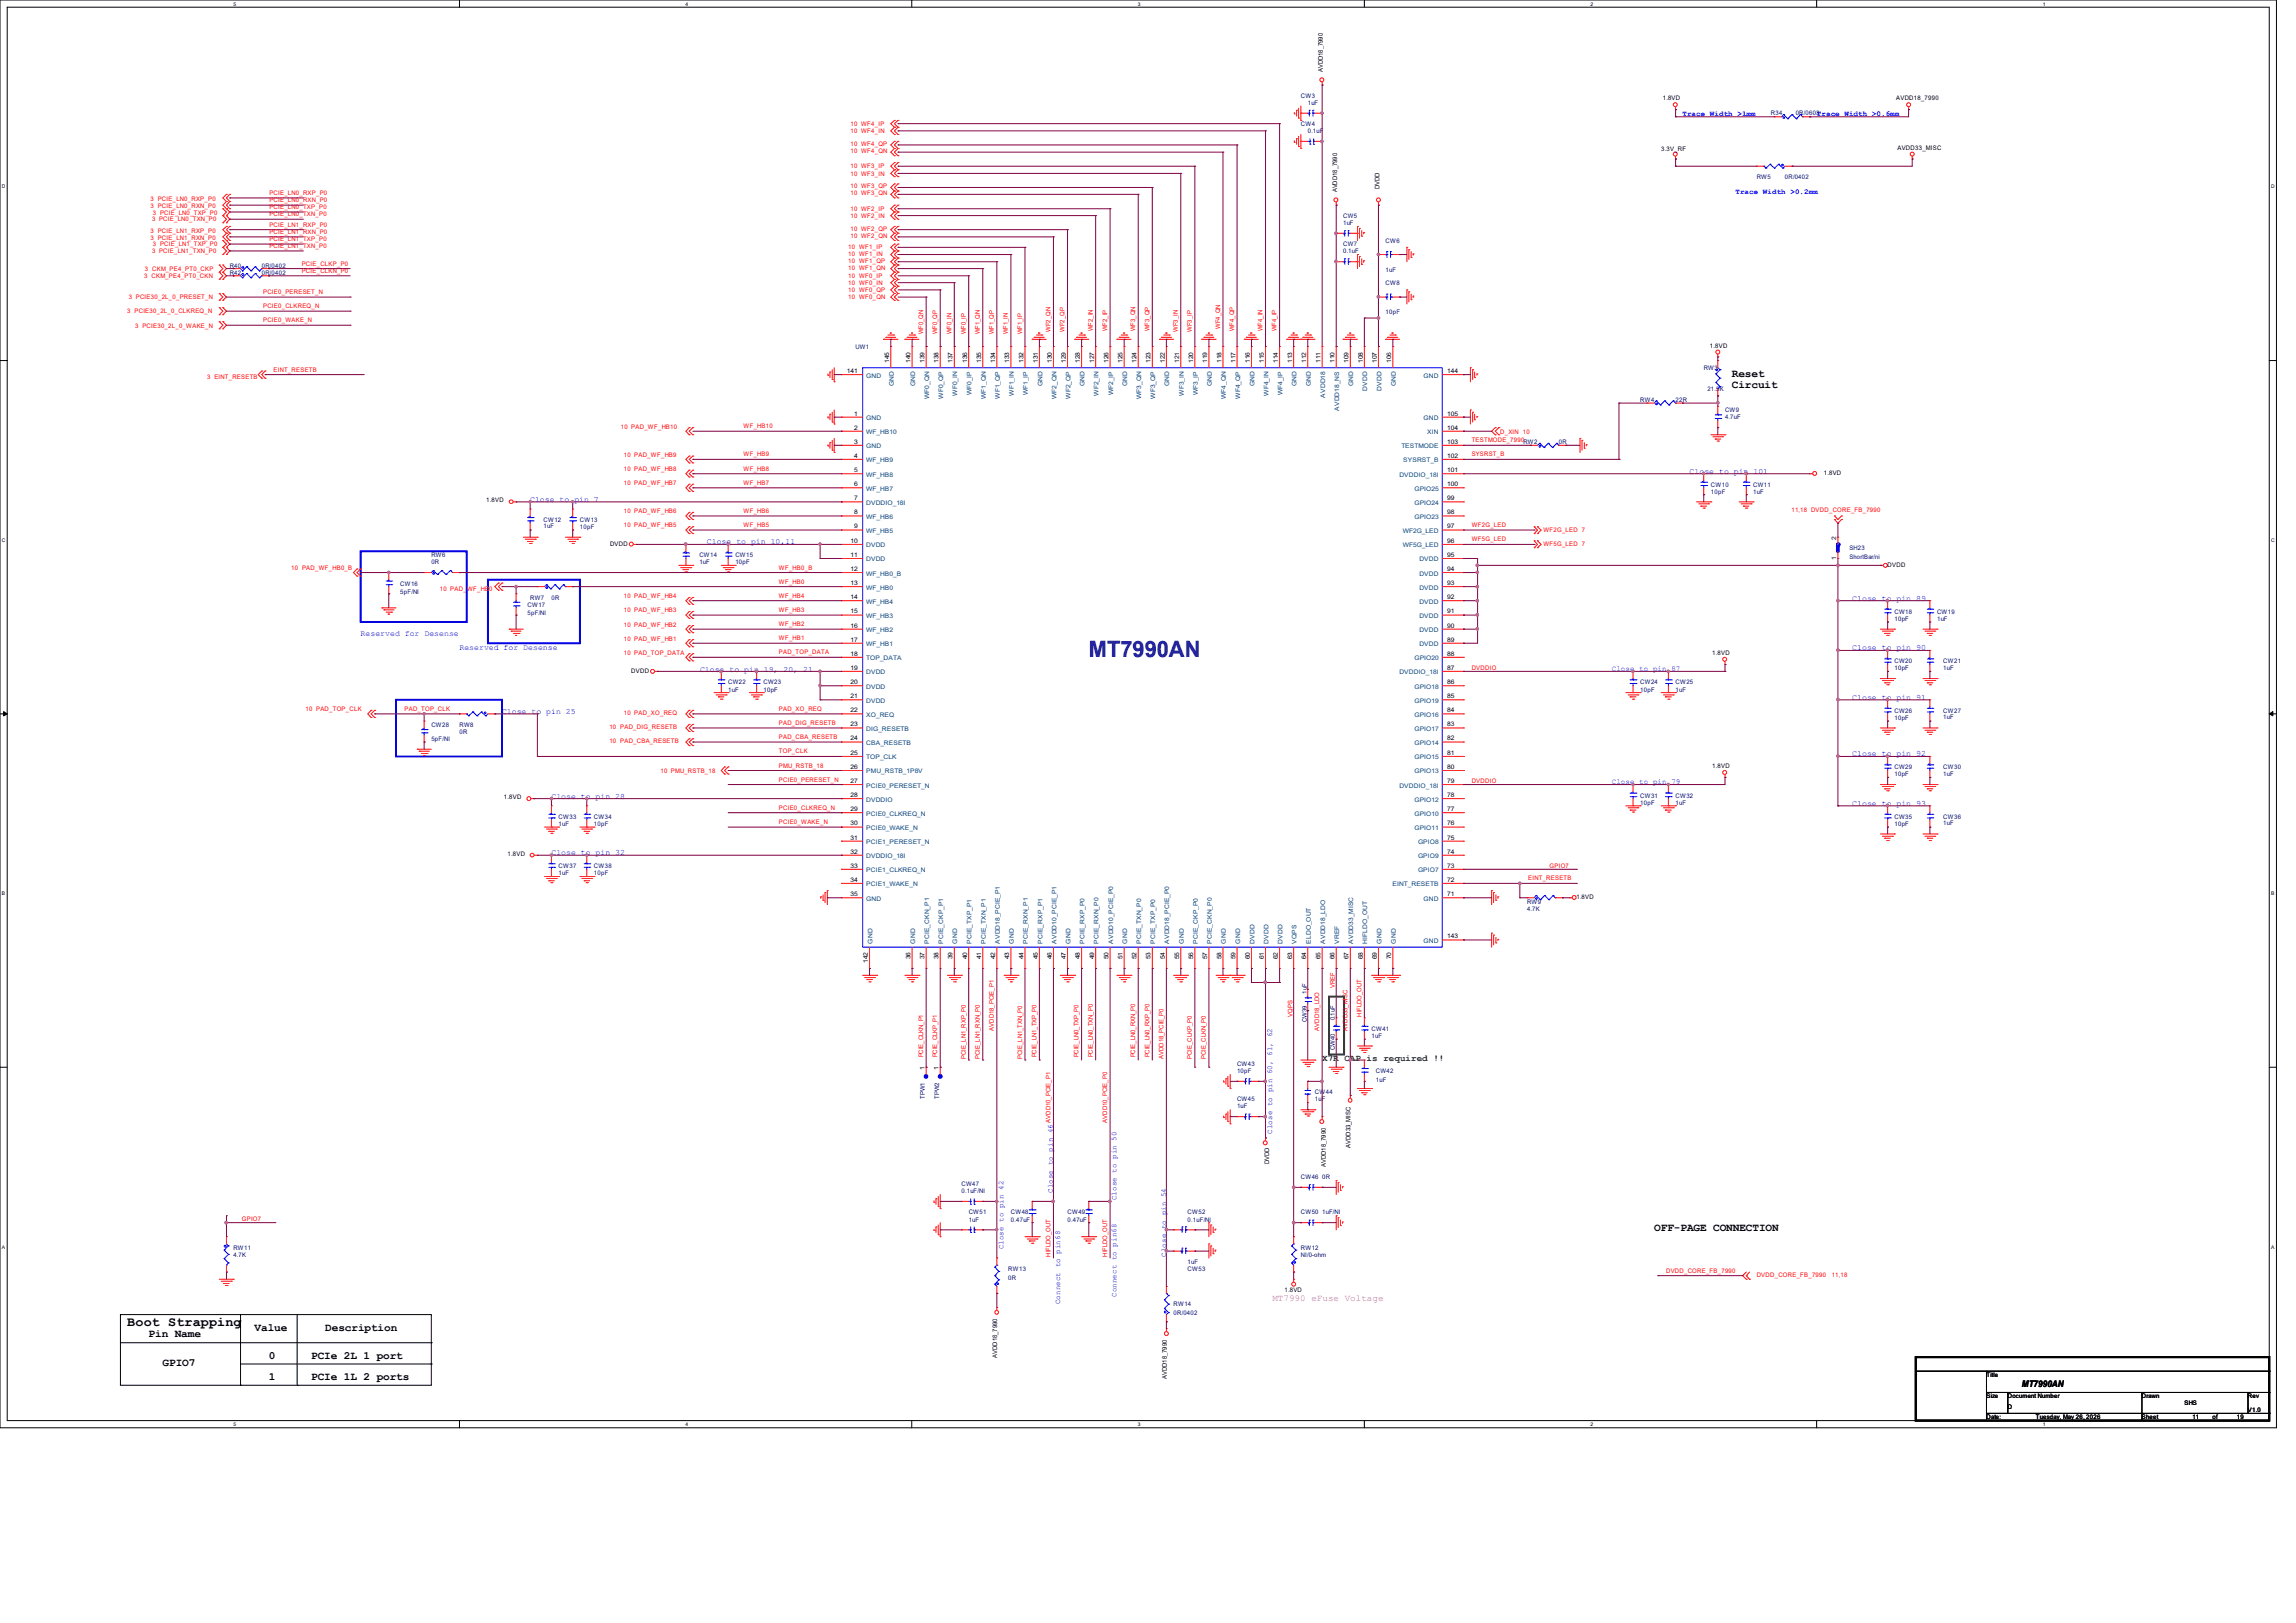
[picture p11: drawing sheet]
<svg xmlns="http://www.w3.org/2000/svg" width="297mm" height="210mm" viewBox="0 0 297 210" stroke-linecap="round" stroke-linejoin="round" font-family="sans-serif">
<defs><g id="words">
<text font-size="2.9" fill="#000080" x="140.8" y="85">MT7990AN</text>
<text font-size="1.7" x="16.5" y="171.6">Boot Strapping</text>
<g font-size="1.4">
<text x="224" y="48.7">Reset</text>
<text x="224" y="50.2">Circuit</text>
<text x="214" y="159.3">OFF-PAGE CONNECTION</text>
<text x="19.2" y="173.1">Pin Name</text>
<text x="32.9" y="172.2">Value</text>
<text x="42.1" y="172.2">Description</text>
<text x="21" y="176.7">GPIO7</text>
<text x="34.8" y="175.8">0</text>
<text x="34.8" y="178.6">1</text>
<text x="40.3" y="175.8">PCIe 2L 1 port</text>
<text x="40.3" y="178.6">PCIe 1L 2 ports</text>
</g>
<g font-size="1.2" fill="#008000">
<text x="171" y="137.2">X7R</text>
<text x="173.9" y="137.2">CAP is required !!</text>
</g>
<text font-size="1.2" fill="#f0f" x="164.6" y="168.3">MT7990 eFuse Voltage</text>
<text font-size="1.2" x="261.5" y="179.4">MT7990AN</text>
<g font-size="1.1" fill="#00f">
<text x="68.6" y="64.9">Close to pin 7</text>
<text x="218.6" y="61.3">Close to pin 101</text>
<text x="91.4" y="70.4">Close to pin 10,11</text>
<text x="239.6" y="77.8">Close to pin 89</text>
<text x="46.7" y="82.3">Reserved for Desense</text>
<text x="59.4" y="84.2">Reserved for Desense</text>
<text x="90.6" y="86.9">Close to pin 19, 20, 21</text>
<text x="239.6" y="84.2">Close to pin 90</text>
<text x="64.9" y="92.4">Close to pin 25</text>
<text x="239.6" y="90.6">Close to pin 91</text>
<text x="239.6" y="97.9">Close to pin 92</text>
<text x="71.3" y="103.4">Close to pin 28</text>
<text x="239.6" y="104.3">Close to pin 93</text>
<text x="71.3" y="110.7">Close to pin 32</text>
</g>
<g font-size="1" fill="#00f">
<text x="217.6" y="15">Trace Width &gt;1mm</text>
<text x="235" y="15">Trace Width &gt;0.6mm</text>
<text x="224.5" y="25.1">Trace Width &gt;0.2mm</text>
<text x="208.5" y="86.8">Close to pin 87</text>
<text x="208.5" y="101.4">Close to pin 79</text>
<text x="164.5" y="146.7" transform="rotate(-90 164.5 146.7)">Close to pin 60, 61, 62</text>
<text x="136.2" y="154.3" transform="rotate(-90 136.2 154.3)">Close to pin 46</text>
<text x="144.4" y="155.3" transform="rotate(-90 144.4 155.3)">Close to pin 50</text>
<text x="129.8" y="161.7" transform="rotate(-90 129.8 161.7)">Close to pin 42</text>
<text x="144.4" y="167.8" transform="rotate(-90 144.4 167.8)">Connect to pin68</text>
<text x="150.8" y="162.6" transform="rotate(-90 150.8 162.6)">Close to pin 54</text>
<text x="137.1" y="168.7" transform="rotate(-90 137.1 168.7)">Connect to pin68</text>
</g>
<g font-size=".8">
<text x="171.1" y="9.4" transform="rotate(-90 171.1 9.4)">AVDD18_7990</text>
<text x="215.1" y="13">1.8VD</text>
<text x="245.3" y="13">AVDD18_7990</text>
<text x="214.9" y="19.5">3.3V_RF</text>
<text x="245.4" y="19.3">AVDD33_MISC</text>
<text x="173" y="24.9" transform="rotate(-90 173 24.9)">AVDD18_7990</text>
<text x="178.4" y="24.5" transform="rotate(-90 178.4 24.5)">DVDD</text>
<text x="115" y="46.9" transform="rotate(-90 115 46.9)">145</text>
<text x="117.8" y="46.9" transform="rotate(-90 117.8 46.9)">140</text>
<text x="119.6" y="46.9" transform="rotate(-90 119.6 46.9)">139</text>
<text x="121.4" y="46.9" transform="rotate(-90 121.4 46.9)">138</text>
<text x="123.2" y="46.9" transform="rotate(-90 123.2 46.9)">137</text>
<text x="125.1" y="46.9" transform="rotate(-90 125.1 46.9)">136</text>
<text x="126.9" y="46.9" transform="rotate(-90 126.9 46.9)">135</text>
<text x="128.7" y="46.9" transform="rotate(-90 128.7 46.9)">134</text>
<text x="130.6" y="46.9" transform="rotate(-90 130.6 46.9)">133</text>
<text x="132.4" y="46.9" transform="rotate(-90 132.4 46.9)">132</text>
<text x="134.2" y="46.9" transform="rotate(-90 134.2 46.9)">131</text>
<text x="136.1" y="46.9" transform="rotate(-90 136.1 46.9)">130</text>
<text x="137.9" y="46.9" transform="rotate(-90 137.9 46.9)">129</text>
<text x="139.7" y="46.9" transform="rotate(-90 139.7 46.9)">128</text>
<text x="141.5" y="46.9" transform="rotate(-90 141.5 46.9)">127</text>
<text x="143.4" y="46.9" transform="rotate(-90 143.4 46.9)">126</text>
<text x="145.2" y="46.9" transform="rotate(-90 145.2 46.9)">125</text>
<text x="147" y="46.9" transform="rotate(-90 147 46.9)">124</text>
<text x="148.8" y="46.9" transform="rotate(-90 148.8 46.9)">123</text>
<text x="150.7" y="46.9" transform="rotate(-90 150.7 46.9)">122</text>
<text x="152.5" y="46.9" transform="rotate(-90 152.5 46.9)">121</text>
<text x="154.3" y="46.9" transform="rotate(-90 154.3 46.9)">120</text>
<text x="156.2" y="46.9" transform="rotate(-90 156.2 46.9)">119</text>
<text x="158" y="46.9" transform="rotate(-90 158 46.9)">118</text>
<text x="159.8" y="46.9" transform="rotate(-90 159.8 46.9)">117</text>
<text x="161.7" y="46.9" transform="rotate(-90 161.7 46.9)">116</text>
<text x="163.5" y="46.9" transform="rotate(-90 163.5 46.9)">115</text>
<text x="165.3" y="46.9" transform="rotate(-90 165.3 46.9)">114</text>
<text x="167.1" y="46.9" transform="rotate(-90 167.1 46.9)">113</text>
<text x="169" y="46.9" transform="rotate(-90 169 46.9)">112</text>
<text x="170.8" y="46.9" transform="rotate(-90 170.8 46.9)">111</text>
<text x="172.6" y="46.9" transform="rotate(-90 172.6 46.9)">110</text>
<text x="174.5" y="46.9" transform="rotate(-90 174.5 46.9)">109</text>
<text x="176.3" y="46.9" transform="rotate(-90 176.3 46.9)">108</text>
<text x="178.1" y="46.9" transform="rotate(-90 178.1 46.9)">107</text>
<text x="180" y="46.9" transform="rotate(-90 180 46.9)">106</text>
<text x="221.2" y="45">1.8VD</text>
<text x="109.6" y="48.3">141</text>
<text x="110.5" y="53.8">1</text>
<text x="187.2" y="53.8">105</text>
<text x="187.2" y="48.3">144</text>
<text x="110.5" y="55.6">2</text>
<text x="110.5" y="59.2">4</text>
<text x="110.5" y="57.4">3</text>
<text x="187.2" y="57.4">103</text>
<text x="187.2" y="55.6">104</text>
<text x="187.2" y="59.2">102</text>
<text x="62.9" y="65">1.8VD</text>
<text x="110.5" y="62.9">6</text>
<text x="110.5" y="64.7">7</text>
<text x="110.5" y="61.1">5</text>
<text x="187.2" y="62.9">100</text>
<text x="187.2" y="64.7">99</text>
<text x="187.2" y="61.1">101</text>
<text x="235.9" y="61.5">1.8VD</text>
<text x="78.9" y="70.7">DVDD</text>
<text x="110" y="70.2">10</text>
<text x="110.5" y="66.5">8</text>
<text x="110.5" y="68.4">9</text>
<text x="187.2" y="66.5">98</text>
<text x="187.2" y="68.4">97</text>
<text x="187.2" y="70.2">96</text>
<text x="237.5" y="69.8" transform="rotate(-90 237.5 69.8)">2</text>
<text x="110" y="77.5">14</text>
<text x="110" y="72.1">11</text>
<text x="110" y="73.9">12</text>
<text x="110" y="75.7">13</text>
<text x="187.2" y="73.9">94</text>
<text x="187.2" y="75.7">93</text>
<text x="187.2" y="77.5">92</text>
<text x="187.2" y="72.1">95</text>
<text x="237.5" y="72.4" transform="rotate(-90 237.5 72.4)">1</text>
<text x="244.2" y="73.4">DVDD</text>
<text x="110" y="81.2">16</text>
<text x="110" y="83">17</text>
<text x="110" y="79.4">15</text>
<text x="187.2" y="79.4">91</text>
<text x="187.2" y="81.2">90</text>
<text x="187.2" y="83">89</text>
<text x="81.7" y="87.1">DVDD</text>
<text x="110" y="86.7">19</text>
<text x="110" y="84.8">18</text>
<text x="110" y="88.5">20</text>
<text x="187.2" y="88.5">86</text>
<text x="187.2" y="86.7">87</text>
<text x="187.2" y="84.8">88</text>
<text x="221.5" y="84.7">1.8VD</text>
<text x="110" y="95.8">24</text>
<text x="110" y="92.2">22</text>
<text x="110" y="94">23</text>
<text x="110" y="90.3">21</text>
<text x="187.2" y="90.3">85</text>
<text x="187.2" y="92.2">84</text>
<text x="187.2" y="95.8">82</text>
<text x="187.2" y="94">83</text>
<text x="110" y="97.7">25</text>
<text x="110" y="99.5">26</text>
<text x="110" y="101.3">27</text>
<text x="187.2" y="99.5">80</text>
<text x="187.2" y="101.3">79</text>
<text x="187.2" y="97.7">81</text>
<text x="221.5" y="99.4">1.8VD</text>
<text x="65.2" y="103.4">1.8VD</text>
<text x="110" y="104.9">29</text>
<text x="110" y="106.8">30</text>
<text x="110" y="103.1">28</text>
<text x="187.2" y="103.1">78</text>
<text x="187.2" y="104.9">77</text>
<text x="187.2" y="106.8">76</text>
<text x="65.7" y="110.7">1.8VD</text>
<text x="110" y="108.6">31</text>
<text x="110" y="110.4">32</text>
<text x="110" y="112.3">33</text>
<text x="187.2" y="110.4">74</text>
<text x="187.2" y="112.3">73</text>
<text x="187.2" y="108.6">75</text>
<text x="110" y="116">35</text>
<text x="110" y="114.1">34</text>
<text x="187.2" y="114.1">72</text>
<text x="187.2" y="116">71</text>
<text x="203.9" y="116.4">1.8VD</text>
<text x="112.3" y="124.6" transform="rotate(-90 112.3 124.6)">142</text>
<text x="117.8" y="124.1" transform="rotate(-90 117.8 124.1)">36</text>
<text x="119.6" y="124.1" transform="rotate(-90 119.6 124.1)">37</text>
<text x="121.4" y="124.1" transform="rotate(-90 121.4 124.1)">38</text>
<text x="123.2" y="124.1" transform="rotate(-90 123.2 124.1)">39</text>
<text x="125.1" y="124.1" transform="rotate(-90 125.1 124.1)">40</text>
<text x="126.9" y="124.1" transform="rotate(-90 126.9 124.1)">41</text>
<text x="128.7" y="124.1" transform="rotate(-90 128.7 124.1)">42</text>
<text x="130.6" y="124.1" transform="rotate(-90 130.6 124.1)">43</text>
<text x="132.4" y="124.1" transform="rotate(-90 132.4 124.1)">44</text>
<text x="134.2" y="124.1" transform="rotate(-90 134.2 124.1)">45</text>
<text x="136.1" y="124.1" transform="rotate(-90 136.1 124.1)">46</text>
<text x="137.9" y="124.1" transform="rotate(-90 137.9 124.1)">47</text>
<text x="139.7" y="124.1" transform="rotate(-90 139.7 124.1)">48</text>
<text x="141.5" y="124.1" transform="rotate(-90 141.5 124.1)">49</text>
<text x="143.4" y="124.1" transform="rotate(-90 143.4 124.1)">50</text>
<text x="145.2" y="124.1" transform="rotate(-90 145.2 124.1)">51</text>
<text x="147" y="124.1" transform="rotate(-90 147 124.1)">52</text>
<text x="148.8" y="124.1" transform="rotate(-90 148.8 124.1)">53</text>
<text x="150.7" y="124.1" transform="rotate(-90 150.7 124.1)">54</text>
<text x="152.5" y="124.1" transform="rotate(-90 152.5 124.1)">55</text>
<text x="154.3" y="124.1" transform="rotate(-90 154.3 124.1)">56</text>
<text x="156.2" y="124.1" transform="rotate(-90 156.2 124.1)">57</text>
<text x="158" y="124.1" transform="rotate(-90 158 124.1)">58</text>
<text x="159.8" y="124.1" transform="rotate(-90 159.8 124.1)">59</text>
<text x="161.7" y="124.1" transform="rotate(-90 161.7 124.1)">60</text>
<text x="163.5" y="124.1" transform="rotate(-90 163.5 124.1)">61</text>
<text x="165.3" y="124.1" transform="rotate(-90 165.3 124.1)">62</text>
<text x="167.1" y="124.1" transform="rotate(-90 167.1 124.1)">63</text>
<text x="169" y="124.1" transform="rotate(-90 169 124.1)">64</text>
<text x="170.8" y="124.1" transform="rotate(-90 170.8 124.1)">65</text>
<text x="172.6" y="124.1" transform="rotate(-90 172.6 124.1)">66</text>
<text x="174.5" y="124.1" transform="rotate(-90 174.5 124.1)">67</text>
<text x="176.3" y="124.1" transform="rotate(-90 176.3 124.1)">68</text>
<text x="178.1" y="124.1" transform="rotate(-90 178.1 124.1)">69</text>
<text x="180" y="124.1" transform="rotate(-90 180 124.1)">70</text>
<text x="187.2" y="121.4">143</text>
<text x="119.6" y="138.4" transform="rotate(-90 119.6 138.4)">1</text>
<text x="121.4" y="138.4" transform="rotate(-90 121.4 138.4)">1</text>
<text x="174.7" y="148.5" transform="rotate(-90 174.7 148.5)">AVDD33_MISC</text>
<text x="164.2" y="150.6" transform="rotate(-90 164.2 150.6)">DVDD</text>
<text x="171.5" y="151" transform="rotate(-90 171.5 151)">AVDD18_7990</text>
<text x="166.2" y="167.2">1.8VD</text>
<text x="129" y="175.7" transform="rotate(-90 129 175.7)">AVDD18_7990</text>
<text x="150.9" y="178.4" transform="rotate(-90 150.9 178.4)">AVDD18_7990</text>
<text x="257" y="178.2">Title</text>
<text x="257" y="180.9">Size</text>
<text x="257" y="183.6">Date:</text>
<text x="259.7" y="180.9">Document Number</text>
<text x="259.7" y="182.3">D</text>
<text x="263.4" y="183.6">Tuesday, May 26, 2026</text>
<text x="277.1" y="180.9">Drawn</text>
<text x="277.1" y="183.6">Sheet</text>
<text x="282.6" y="181.8">SHS</text>
<text x="283.6" y="183.6">11</text>
<text x="286.2" y="183.6">of</text>
<text x="289.3" y="183.6">19</text>
<text x="290.8" y="180.9">Rev</text>
<text x="290.8" y="182.8">V1.0</text>
</g>
<g font-size=".8" fill="#f00">
<text x="110" y="17.2">10 WF4_IN</text>
<text x="110" y="16.3">10 WF4_IP</text>
<text x="110" y="22.7">10 WF3_IN</text>
<text x="110" y="21.8">10 WF3_IP</text>
<text x="110" y="19.8">10 WF4_QN</text>
<text x="110" y="18.9">10 WF4_QP</text>
<text x="19.5" y="26">3 PCIE_LN0_RXP_P0</text>
<text x="19.5" y="26.9">3 PCIE_LN0_RXN_P0</text>
<text x="19.7" y="28.7">3 PCIE_LN0_TXN_P0</text>
<text x="19.8" y="27.8">3 PCIE_LN0_TXP_P0</text>
<text x="34.8" y="25.2">PCIE_LN0_RXP_P0</text>
<text x="34.8" y="26.2">PCIE_LN0_RXN_P0</text>
<text x="34.8" y="27.1">PCIE_LN0_TXP_P0</text>
<text x="34.8" y="28">PCIE_LN0_TXN_P0</text>
<text x="34.8" y="29.3">PCIE_LN1_RXP_P0</text>
<text x="110" y="29.8">10 WF2_QP</text>
<text x="110" y="28.2">10 WF2_IN</text>
<text x="110" y="27.3">10 WF2_IP</text>
<text x="110" y="25.3">10 WF3_QN</text>
<text x="110" y="24.4">10 WF3_QP</text>
<text x="18.7" y="36">3 CKM_PE4_PT0_CKN</text>
<text x="18.8" y="35.1">3 CKM_PE4_PT0_CKP</text>
<text x="19.5" y="30.1">3 PCIE_LN1_RXP_P0</text>
<text x="19.5" y="31">3 PCIE_LN1_RXN_P0</text>
<text x="19.7" y="32.8">3 PCIE_LN1_TXN_P0</text>
<text x="19.8" y="31.9">3 PCIE_LN1_TXP_P0</text>
<text x="34.8" y="30.3">PCIE_LN1_RXN_P0</text>
<text x="34.8" y="31.2">PCIE_LN1_TXP_P0</text>
<text x="34.8" y="32.1">PCIE_LN1_TXN_P0</text>
<text x="39" y="34.4">PCIE_CLKP_P0</text>
<text x="39" y="35.3">PCIE_CLKN_P0</text>
<text x="109.7" y="36">10 WF0_IP</text>
<text x="109.7" y="35">10 WF1_QN</text>
<text x="109.7" y="34.1">10 WF1_QP</text>
<text x="109.7" y="33.1">10 WF1_IN</text>
<text x="109.7" y="32.2">10 WF1_IP</text>
<text x="110" y="30.8">10 WF2_QN</text>
<text x="16.5" y="40.6">3 PCIE30_2L_0_CLKREQ_N</text>
<text x="16.7" y="38.7">3 PCIE30_2L_0_PRESET_N</text>
<text x="34" y="38.1">PCIE0_PERESET_N</text>
<text x="34" y="39.9">PCIE0_CLKREQ_N</text>
<text x="34" y="41.7">PCIE0_WAKE_N</text>
<text x="109.7" y="38.7">10 WF0_QN</text>
<text x="109.7" y="37.8">10 WF0_QP</text>
<text x="109.7" y="36.9">10 WF0_IN</text>
<text x="17.5" y="42.4">3 PCIE30_2L_0_WAKE_N</text>
<text x="119.4" y="43.3" transform="rotate(-90 119.4 43.3)">WF0_QN</text>
<text x="121.2" y="43.3" transform="rotate(-90 121.2 43.3)">WF0_QP</text>
<text x="123.1" y="43.3" transform="rotate(-90 123.1 43.3)">WF0_IN</text>
<text x="124.9" y="43.3" transform="rotate(-90 124.9 43.3)">WF0_IP</text>
<text x="126.7" y="43.3" transform="rotate(-90 126.7 43.3)">WF1_QN</text>
<text x="128.6" y="43.3" transform="rotate(-90 128.6 43.3)">WF1_QP</text>
<text x="130.4" y="43.3" transform="rotate(-90 130.4 43.3)">WF1_IN</text>
<text x="132.2" y="43.3" transform="rotate(-90 132.2 43.3)">WF1_IP</text>
<text x="135.9" y="42.9" transform="rotate(-90 135.9 42.9)">WF2_QN</text>
<text x="137.7" y="42.9" transform="rotate(-90 137.7 42.9)">WF2_QP</text>
<text x="141.4" y="42.8" transform="rotate(-90 141.4 42.8)">WF2_IN</text>
<text x="143.2" y="42.8" transform="rotate(-90 143.2 42.8)">WF2_IP</text>
<text x="146.9" y="42.8" transform="rotate(-90 146.9 42.8)">WF3_QN</text>
<text x="148.7" y="42.8" transform="rotate(-90 148.7 42.8)">WF3_QP</text>
<text x="152.4" y="42.9" transform="rotate(-90 152.4 42.9)">WF3_IN</text>
<text x="154.2" y="42.9" transform="rotate(-90 154.2 42.9)">WF3_IP</text>
<text x="157.8" y="42.5" transform="rotate(-90 157.8 42.5)">WF4_QN</text>
<text x="159.6" y="42.8" transform="rotate(-90 159.6 42.8)">WF4_QP</text>
<text x="163.3" y="42.8" transform="rotate(-90 163.3 42.8)">WF4_IN</text>
<text x="165.1" y="42.8" transform="rotate(-90 165.1 42.8)">WF4_IP</text>
<text x="26.8" y="49.1">3 EINT_RESETB</text>
<text x="35.4" y="48.1">EINT_RESETB</text>
<text x="80.3" y="55.5">10 PAD_WF_HB10</text>
<text x="80.7" y="59.1">10 PAD_WF_HB9</text>
<text x="96.2" y="55.4">WF_HB10</text>
<text x="96.2" y="59.1">WF_HB9</text>
<text x="190.4" y="57.2">TESTMODE_7990</text>
<text x="190.4" y="59.1">SYSRST_B</text>
<text x="194.1" y="56.1">D_XIN 10</text>
<text x="80.7" y="61">10 PAD_WF_HB8</text>
<text x="80.7" y="62.8">10 PAD_WF_HB7</text>
<text x="96.2" y="60.9">WF_HB8</text>
<text x="96.2" y="62.7">WF_HB7</text>
<text x="80.7" y="66.4">10 PAD_WF_HB6</text>
<text x="80.7" y="68.2">10 PAD_WF_HB5</text>
<text x="96.2" y="66.4">WF_HB6</text>
<text x="96.2" y="68.2">WF_HB5</text>
<text x="190.4" y="68.2">WF2G_LED</text>
<text x="190.4" y="70.1">WF5G_LED</text>
<text x="199.6" y="68.8">WF2G_LED 7</text>
<text x="199.6" y="70.7">WF5G_LED 7</text>
<text x="231.7" y="66.3">11,18 DVDD_CORE_FB_7990</text>
<text x="37.7" y="73.7">10 PAD_WF_HB0_B</text>
<text x="56.9" y="76.5">10 PAD_</text>
<text x="60.4" y="76.5">WF_HB</text>
<text x="63.3" y="76.5">0</text>
<text x="80.7" y="77.4">10 PAD_WF_HB4</text>
<text x="100.8" y="73.7">WF_HB0_B</text>
<text x="100.8" y="75.5">WF_HB0</text>
<text x="100.8" y="77.3">WF_HB4</text>
<text x="80.7" y="79.2">10 PAD_WF_HB3</text>
<text x="80.7" y="81.1">10 PAD_WF_HB2</text>
<text x="80.7" y="82.9">10 PAD_WF_HB1</text>
<text x="100.8" y="79.2">WF_HB3</text>
<text x="100.8" y="81">WF_HB2</text>
<text x="100.8" y="82.8">WF_HB1</text>
<text x="80.7" y="84.7">10 PAD_TOP_DATA</text>
<text x="100.8" y="84.7">PAD_TOP_DATA</text>
<text x="190.4" y="86.7">DVDDIO</text>
<text x="39.5" y="92">10 PAD_TOP_CLK</text>
<text x="52.3" y="92">PAD_TOP_CLK</text>
<text x="78.8" y="94.3">10 PAD_DIG_RESETB</text>
<text x="80.7" y="92.5">10 PAD_XO_REQ</text>
<text x="100.8" y="92">PAD_XO_REQ</text>
<text x="100.8" y="93.8">PAD_DIG_RESETB</text>
<text x="100.8" y="95.6">PAD_CBA_RESETB</text>
<text x="78.8" y="96.1">10 PAD_CBA_RESETB</text>
<text x="85.4" y="100">10 PMU_RSTB_18</text>
<text x="100.8" y="99.3">PMU_RSTB_18</text>
<text x="100.8" y="101.1">PCIE0_PERESET_N</text>
<text x="100.8" y="97.5">TOP_CLK</text>
<text x="190.4" y="101.3">DVDDIO</text>
<text x="100.8" y="106.6">PCIE0_WAKE_N</text>
<text x="100.8" y="104.8">PCIE0_CLKREQ_N</text>
<text x="197.7" y="113.9">EINT_RESETB</text>
<text x="200.4" y="112.3">GPIO7</text>
<text x="167.2" y="131.5" transform="rotate(-90 167.2 131.5)">VQPS</text>
<text x="172.7" y="127.8" transform="rotate(-90 172.7 127.8)">VREF</text>
<text x="176.1" y="131.5" transform="rotate(-90 176.1 131.5)">HIFLDO_OUT</text>
<text x="119.4" y="136.8" transform="rotate(-90 119.4 136.8)">PCIE_CLKN_P1</text>
<text x="121.2" y="136.8" transform="rotate(-90 121.2 136.8)">PCIE_CLKP_P1</text>
<text x="124.9" y="137" transform="rotate(-90 124.9 137)">PCIE_LN1_RXP_P0</text>
<text x="126.7" y="137" transform="rotate(-90 126.7 137)">PCIE_LN1_RXN_P0</text>
<text x="128.6" y="133.3" transform="rotate(-90 128.6 133.3)">AVDD18_PCIE_P1</text>
<text x="132.2" y="137" transform="rotate(-90 132.2 137)">PCIE_LN1_TXN_P0</text>
<text x="134.1" y="136.8" transform="rotate(-90 134.1 136.8)">PCIE_LN1_TXP_P0</text>
<text x="139.5" y="136.8" transform="rotate(-90 139.5 136.8)">PCIE_LN0_TXP_P0</text>
<text x="141.4" y="136.8" transform="rotate(-90 141.4 136.8)">PCIE_LN0_TXN_P0</text>
<text x="146.9" y="136.8" transform="rotate(-90 146.9 136.8)">PCIE_LN0_RXN_P0</text>
<text x="148.7" y="136.8" transform="rotate(-90 148.7 136.8)">PCIE_LN0_RXP_P0</text>
<text x="150.5" y="137" transform="rotate(-90 150.5 137)">AVDD18_PCIE_P0</text>
<text x="154.2" y="137" transform="rotate(-90 154.2 137)">PCIE_CLKP_P0</text>
<text x="156" y="137" transform="rotate(-90 156 137)">PCIE_CLKN_P0</text>
<text x="170.6" y="133.3" transform="rotate(-90 170.6 133.3)">AVDD18_LDO</text>
<text x="174.3" y="133.3" transform="rotate(-90 174.3 133.3)">AVDD33_MISC</text>
<text x="135.9" y="145.2" transform="rotate(-90 135.9 145.2)">AVDD10_PCIE_P1</text>
<text x="143.2" y="145.2" transform="rotate(-90 143.2 145.2)">AVDD10_PCIE_P0</text>
<text x="31.3" y="158">GPIO7</text>
<text x="135.9" y="162.6" transform="rotate(-90 135.9 162.6)">HIFLDO_OUT</text>
<text x="143.2" y="162.6" transform="rotate(-90 143.2 162.6)">HIFLDO_OUT</text>
<text x="215.5" y="164.7">DVDD_CORE_FB_7990</text>
<text x="227.2" y="165.3">DVDD_CORE_FB_7990</text>
<text x="236.9" y="165.3">11,18</text>
</g>
<g font-size=".8" fill="#000080">
<text x="168.3" y="16.3">CW4</text>
<text x="168.3" y="12.7">CW3</text>
<text x="169.2" y="17.2">0.1uF</text>
<text x="169.2" y="13.6">1uF</text>
<text x="229.1" y="14.9">R34</text>
<text x="232.3" y="14.9">0R/0603</text>
<text x="227.2" y="23.2">RW5</text>
<text x="230.9" y="23.2">0R/0402</text>
<text x="173.7" y="28.2">CW5</text>
<text x="173.7" y="29.1">1uF</text>
<text x="29.7" y="34.6">R40</text>
<text x="29.7" y="35.5">R42</text>
<text x="33.9" y="34.6">0R/0402</text>
<text x="33.9" y="35.5">0R/0402</text>
<text x="173.7" y="31.9">CW7</text>
<text x="173.7" y="32.8">0.1uF</text>
<text x="179.2" y="31.4">CW6</text>
<text x="179.2" y="35.2">1uF</text>
<text x="179.2" y="36.9">CW8</text>
<text x="179.2" y="40.6">10pF</text>
<text x="110.7" y="45.1">UW1</text>
<text x="220.4" y="47.9">RW3</text>
<text x="212.2" y="52">RW4</text>
<text x="216.7" y="52">22R</text>
<text x="220.9" y="50.6">21.5K</text>
<text x="223.1" y="53.3">CW9</text>
<text x="197.1" y="57.5">RW2</text>
<text x="201.6" y="57.5">0R</text>
<text x="223.1" y="54.3">4.7uF</text>
<text x="221.3" y="62.9">CW10</text>
<text x="221.3" y="63.9">10pF</text>
<text x="226.8" y="62.9">CW11</text>
<text x="226.8" y="63.9">1uF</text>
<text x="70.3" y="67.5">CW12</text>
<text x="70.3" y="68.4">1uF</text>
<text x="75" y="67.5">CW13</text>
<text x="75" y="68.5">10pF</text>
<text x="239.2" y="71.2">SH23</text>
<text x="51.8" y="75.8">CW16</text>
<text x="51.8" y="76.9">5pF/NI</text>
<text x="55.8" y="72.1">RW6</text>
<text x="55.8" y="73">0R</text>
<text x="68.6" y="77.6">RW7</text>
<text x="71.3" y="77.6">0R</text>
<text x="90.5" y="72.1">CW14</text>
<text x="90.5" y="72.9">1uF</text>
<text x="95.1" y="72.1">CW15</text>
<text x="95.1" y="73">10pF</text>
<text x="239.2" y="72.3">ShortBar/ni</text>
<text x="68.2" y="78.5">CW17</text>
<text x="68.2" y="79.6">5pF/NI</text>
<text x="245.1" y="79.4">CW18</text>
<text x="245.1" y="80.3">10pF</text>
<text x="250.6" y="79.4">CW19</text>
<text x="250.6" y="80.3">1uF</text>
<text x="94.2" y="88.6">CW22</text>
<text x="94.2" y="89.5">1uF</text>
<text x="98.8" y="88.6">CW23</text>
<text x="98.8" y="89.5">10pF</text>
<text x="212.2" y="88.6">CW24</text>
<text x="212.2" y="89.5">10pF</text>
<text x="216.7" y="88.6">CW25</text>
<text x="216.7" y="89.5">1uF</text>
<text x="245.1" y="85.8">CW20</text>
<text x="245.1" y="86.7">10pF</text>
<text x="251.4" y="85.8">CW21</text>
<text x="251.4" y="86.7">1uF</text>
<text x="55.8" y="94.1">CW28</text>
<text x="55.8" y="95.9">5pF/NI</text>
<text x="59.4" y="94.1">RW8</text>
<text x="59.4" y="95">0R</text>
<text x="245.1" y="92.2">CW26</text>
<text x="245.1" y="93.1">10pF</text>
<text x="251.4" y="92.2">CW27</text>
<text x="251.4" y="93">1uF</text>
<text x="245.1" y="99.5">CW29</text>
<text x="245.1" y="100.5">10pF</text>
<text x="251.4" y="99.5">CW30</text>
<text x="251.4" y="100.4">1uF</text>
<text x="72.3" y="105.9">CW33</text>
<text x="72.3" y="106.8">1uF</text>
<text x="76.8" y="105.9">CW34</text>
<text x="76.8" y="106.8">10pF</text>
<text x="212.2" y="103.2">CW31</text>
<text x="212.2" y="104.1">10pF</text>
<text x="216.7" y="103.2">CW32</text>
<text x="216.7" y="104.1">1uF</text>
<text x="245.1" y="105.9">CW35</text>
<text x="245.1" y="106.8">10pF</text>
<text x="251.4" y="105.9">CW36</text>
<text x="251.4" y="106.8">1uF</text>
<text x="72.3" y="112.4">CW37</text>
<text x="72.3" y="113.2">1uF</text>
<text x="76.8" y="112.4">CW38</text>
<text x="76.8" y="113.2">10pF</text>
<text x="197.5" y="116.9">RW9</text>
<text x="197.5" y="117.8">4.7K</text>
<text x="169" y="128.6" transform="rotate(-90 169 128.6)">1uF</text>
<text x="160" y="137.9">CW43</text>
<text x="169" y="132.2" transform="rotate(-90 169 132.2)">CW39</text>
<text x="172.7" y="135.9" transform="rotate(-90 172.7 135.9)">CW40</text>
<text x="172.7" y="132" transform="rotate(-90 172.7 132)">0.1uF</text>
<text x="177.4" y="133.3">CW41</text>
<text x="177.4" y="134.3">1uF</text>
<text x="119.6" y="142.2" transform="rotate(-90 119.6 142.2)">TPW1</text>
<text x="121.5" y="142.2" transform="rotate(-90 121.5 142.2)">TPW2</text>
<text x="160" y="138.9">10pF</text>
<text x="160" y="142.5">CW45</text>
<text x="160" y="143.4">1uF</text>
<text x="170.1" y="141.6">CW44</text>
<text x="170.1" y="142.5">1uF</text>
<text x="178" y="138.9">CW42</text>
<text x="178" y="140">1uF</text>
<text x="124.4" y="153.5">CW47</text>
<text x="124.4" y="154.4">0.1uF/NI</text>
<text x="168.3" y="152.6">CW46</text>
<text x="171" y="152.6">0R</text>
<text x="30.2" y="161.7">RW11</text>
<text x="125.3" y="157.1">CW51</text>
<text x="125.3" y="158.1">1uF</text>
<text x="130.8" y="157.1">CW48</text>
<text x="130.8" y="158.1">0.47uF</text>
<text x="138.1" y="157.1">CW49</text>
<text x="138.1" y="158.1">0.47uF</text>
<text x="153.6" y="157.1">CW52</text>
<text x="153.6" y="158.1">0.1uF/NI</text>
<text x="168.3" y="157.1">CW50</text>
<text x="168.3" y="161.7">RW12</text>
<text x="171" y="157.1">1uF/NI</text>
<text x="30.2" y="162.6">4.7K</text>
<text x="130.4" y="164.5">RW13</text>
<text x="130.4" y="165.6">0R</text>
<text x="153.6" y="164.5">CW53</text>
<text x="153.6" y="163.5">1uF</text>
<text x="168.3" y="162.6">NI/0-ohm</text>
<text x="151.8" y="169">RW14</text>
<text x="151.8" y="170.1">0R/0402</text>
</g>
<g font-size=".8" fill="#004080">
<text x="112.1" y="48.9">GND</text>
<text x="115.6" y="50" transform="rotate(-90 115.6 50)">GND</text>
<text x="118.4" y="50" transform="rotate(-90 118.4 50)">GND</text>
<text x="120.2" y="51.6" transform="rotate(-90 120.2 51.6)">WF0_QN</text>
<text x="122" y="51.6" transform="rotate(-90 122 51.6)">WF0_QP</text>
<text x="123.8" y="51.2" transform="rotate(-90 123.8 51.2)">WF0_IN</text>
<text x="125.7" y="51.1" transform="rotate(-90 125.7 51.1)">WF0_IP</text>
<text x="127.5" y="51.6" transform="rotate(-90 127.5 51.6)">WF1_QN</text>
<text x="129.3" y="51.6" transform="rotate(-90 129.3 51.6)">WF1_QP</text>
<text x="131.1" y="51.2" transform="rotate(-90 131.1 51.2)">WF1_IN</text>
<text x="133" y="51.1" transform="rotate(-90 133 51.1)">WF1_IP</text>
<text x="134.8" y="50" transform="rotate(-90 134.8 50)">GND</text>
<text x="136.7" y="51.6" transform="rotate(-90 136.7 51.6)">WF2_QN</text>
<text x="138.5" y="51.6" transform="rotate(-90 138.5 51.6)">WF2_QP</text>
<text x="140.3" y="50" transform="rotate(-90 140.3 50)">GND</text>
<text x="142.1" y="51.2" transform="rotate(-90 142.1 51.2)">WF2_IN</text>
<text x="144" y="51.1" transform="rotate(-90 144 51.1)">WF2_IP</text>
<text x="145.8" y="50" transform="rotate(-90 145.8 50)">GND</text>
<text x="147.6" y="51.6" transform="rotate(-90 147.6 51.6)">WF3_QN</text>
<text x="149.4" y="51.6" transform="rotate(-90 149.4 51.6)">WF3_QP</text>
<text x="151.3" y="50" transform="rotate(-90 151.3 50)">GND</text>
<text x="153.1" y="51.2" transform="rotate(-90 153.1 51.2)">WF3_IN</text>
<text x="154.9" y="51.1" transform="rotate(-90 154.9 51.1)">WF3_IP</text>
<text x="156.8" y="50" transform="rotate(-90 156.8 50)">GND</text>
<text x="158.6" y="51.6" transform="rotate(-90 158.6 51.6)">WF4_QN</text>
<text x="160.4" y="51.6" transform="rotate(-90 160.4 51.6)">WF4_QP</text>
<text x="162.3" y="50" transform="rotate(-90 162.3 50)">GND</text>
<text x="164.1" y="51.2" transform="rotate(-90 164.1 51.2)">WF4_IN</text>
<text x="165.9" y="51.1" transform="rotate(-90 165.9 51.1)">WF4_IP</text>
<text x="167.7" y="50" transform="rotate(-90 167.7 50)">GND</text>
<text x="169.5" y="50" transform="rotate(-90 169.5 50)">GND</text>
<text x="171.4" y="51.4" transform="rotate(-90 171.4 51.4)">AVDD18</text>
<text x="173.2" y="53.1" transform="rotate(-90 173.2 53.1)">AVDD18_NS</text>
<text x="175" y="50" transform="rotate(-90 175 50)">GND</text>
<text x="176.9" y="50.5" transform="rotate(-90 176.9 50.5)">DVDD</text>
<text x="178.7" y="50.5" transform="rotate(-90 178.7 50.5)">DVDD</text>
<text x="180.6" y="50" transform="rotate(-90 180.6 50)">GND</text>
<text x="184.1" y="48.9">GND</text>
<text x="112.1" y="56.2">WF_HB10</text>
<text x="112.1" y="59.8">WF_HB9</text>
<text x="112.1" y="58">GND</text>
<text x="112.1" y="54.4">GND</text>
<text x="181.3" y="58">TESTMODE</text>
<text x="181.5" y="59.8">SYSRST_B</text>
<text x="184.1" y="54.4">GND</text>
<text x="184.6" y="56.2">XIN</text>
<text x="112.1" y="63.5">WF_HB7</text>
<text x="112.1" y="65.3">DVDDIO_18I</text>
<text x="112.1" y="61.7">WF_HB8</text>
<text x="181" y="61.7">DVDDIO_18I</text>
<text x="183" y="63.5">GPIO25</text>
<text x="183" y="65.3">GPIO24</text>
<text x="112.1" y="67.1">WF_HB6</text>
<text x="112.1" y="69">WF_HB5</text>
<text x="112.1" y="70.8">DVDD</text>
<text x="181.5" y="69">WF2G_LED</text>
<text x="181.5" y="70.8">WF5G_LED</text>
<text x="183" y="67.1">GPIO23</text>
<text x="112.1" y="72.6">DVDD</text>
<text x="112.1" y="74.5">WF_HB0_B</text>
<text x="112.1" y="76.3">WF_HB0</text>
<text x="183.6" y="74.5">DVDD</text>
<text x="183.6" y="76.3">DVDD</text>
<text x="183.6" y="72.6">DVDD</text>
<text x="112.1" y="81.8">WF_HB2</text>
<text x="112.1" y="78.1">WF_HB4</text>
<text x="112.1" y="83.6">WF_HB1</text>
<text x="112.1" y="80">WF_HB3</text>
<text x="183.6" y="78.1">DVDD</text>
<text x="183.6" y="80">DVDD</text>
<text x="183.6" y="81.8">DVDD</text>
<text x="183.6" y="83.6">DVDD</text>
<text x="112.1" y="87.2">DVDD</text>
<text x="112.1" y="85.4">TOP_DATA</text>
<text x="112.1" y="89.1">DVDD</text>
<text x="181" y="87.2">DVDDIO_18I</text>
<text x="183" y="89.1">GPIO18</text>
<text x="183" y="85.4">GPIO20</text>
<text x="112.1" y="92.8">XO_REQ</text>
<text x="112.1" y="94.6">DIG_RESETB</text>
<text x="112.1" y="90.9">DVDD</text>
<text x="183" y="90.9">GPIO19</text>
<text x="183" y="92.8">GPIO16</text>
<text x="183" y="94.6">GPIO17</text>
<text x="112.1" y="96.4">CBA_RESETB</text>
<text x="112.1" y="98.3">TOP_CLK</text>
<text x="112.1" y="100.1">PMU_RSTB_1P8V</text>
<text x="112.1" y="101.9">PCIE0_PERESET_N</text>
<text x="181" y="101.9">DVDDIO_18I</text>
<text x="183" y="96.4">GPIO14</text>
<text x="183" y="100.1">GPIO13</text>
<text x="183" y="98.3">GPIO15</text>
<text x="112.1" y="105.5">PCIE0_CLKREQ_N</text>
<text x="112.1" y="107.4">PCIE0_WAKE_N</text>
<text x="112.1" y="103.7">DVDDIO</text>
<text x="183" y="103.7">GPIO12</text>
<text x="183" y="105.5">GPIO10</text>
<text x="183" y="107.4">GPIO11</text>
<text x="112.1" y="109.2">PCIE1_PERESET_N</text>
<text x="112.1" y="111">DVDDIO_18I</text>
<text x="112.1" y="112.9">PCIE1_CLKREQ_N</text>
<text x="183.4" y="111">GPIO9</text>
<text x="183.4" y="112.9">GPIO7</text>
<text x="183.4" y="109.2">GPIO8</text>
<text x="112.1" y="116.5">GND</text>
<text x="112.1" y="114.7">PCIE1_WAKE_N</text>
<text x="180.1" y="114.7">EINT_RESETB</text>
<text x="184.1" y="116.5">GND</text>
<text x="112.9" y="122.1" transform="rotate(-90 112.9 122.1)">GND</text>
<text x="118.4" y="122.1" transform="rotate(-90 118.4 122.1)">GND</text>
<text x="120.2" y="122.1" transform="rotate(-90 120.2 122.1)">PCIE_CKN_P1</text>
<text x="122" y="122.1" transform="rotate(-90 122 122.1)">PCIE_CKP_P1</text>
<text x="123.8" y="122.1" transform="rotate(-90 123.8 122.1)">GND</text>
<text x="125.7" y="122.1" transform="rotate(-90 125.7 122.1)">PCIE_TXP_P1</text>
<text x="127.5" y="122.1" transform="rotate(-90 127.5 122.1)">PCIE_TXN_P1</text>
<text x="129.3" y="122.1" transform="rotate(-90 129.3 122.1)">AVDD18_PCIE_P1</text>
<text x="131.1" y="122.1" transform="rotate(-90 131.1 122.1)">GND</text>
<text x="133" y="122.1" transform="rotate(-90 133 122.1)">PCIE_RXN_P1</text>
<text x="134.8" y="122.1" transform="rotate(-90 134.8 122.1)">PCIE_RXP_P1</text>
<text x="136.7" y="122.1" transform="rotate(-90 136.7 122.1)">AVDD10_PCIE_P1</text>
<text x="138.5" y="122.1" transform="rotate(-90 138.5 122.1)">GND</text>
<text x="140.3" y="122.1" transform="rotate(-90 140.3 122.1)">PCIE_RXP_P0</text>
<text x="142.1" y="122.1" transform="rotate(-90 142.1 122.1)">PCIE_RXN_P0</text>
<text x="144" y="122.1" transform="rotate(-90 144 122.1)">AVDD10_PCIE_P0</text>
<text x="145.8" y="122.1" transform="rotate(-90 145.8 122.1)">GND</text>
<text x="147.6" y="122.1" transform="rotate(-90 147.6 122.1)">PCIE_TXN_P0</text>
<text x="149.4" y="122.1" transform="rotate(-90 149.4 122.1)">PCIE_TXP_P0</text>
<text x="151.3" y="122.1" transform="rotate(-90 151.3 122.1)">AVDD18_PCIE_P0</text>
<text x="153.1" y="122.1" transform="rotate(-90 153.1 122.1)">GND</text>
<text x="154.9" y="122.1" transform="rotate(-90 154.9 122.1)">PCIE_CKP_P0</text>
<text x="156.8" y="122.1" transform="rotate(-90 156.8 122.1)">PCIE_CKN_P0</text>
<text x="158.6" y="122.1" transform="rotate(-90 158.6 122.1)">GND</text>
<text x="160.4" y="122.1" transform="rotate(-90 160.4 122.1)">GND</text>
<text x="162.3" y="122.1" transform="rotate(-90 162.3 122.1)">DVDD</text>
<text x="164.1" y="122.1" transform="rotate(-90 164.1 122.1)">DVDD</text>
<text x="165.9" y="122.1" transform="rotate(-90 165.9 122.1)">DVDD</text>
<text x="167.7" y="122.1" transform="rotate(-90 167.7 122.1)">VQPS</text>
<text x="169.5" y="122.1" transform="rotate(-90 169.5 122.1)">ELDO_OUT</text>
<text x="171.4" y="122.1" transform="rotate(-90 171.4 122.1)">AVDD18_LDO</text>
<text x="173.2" y="122.1" transform="rotate(-90 173.2 122.1)">VREF</text>
<text x="175" y="122.1" transform="rotate(-90 175 122.1)">AVDD33_MISC</text>
<text x="176.9" y="122.1" transform="rotate(-90 176.9 122.1)">HIFLDO_OUT</text>
<text x="178.7" y="122.1" transform="rotate(-90 178.7 122.1)">GND</text>
<text x="180.6" y="122.1" transform="rotate(-90 180.6 122.1)">GND</text>
<text x="184.1" y="122">GND</text>
</g>
<g font-size=".6">
<text x="30.2" y=".7">5</text>
<text x="88.7" y=".7">4</text>
<text x="147.2" y=".7">3</text>
<text x="205.7" y=".7">2</text>
<text x="264.2" y=".7">1</text>
<text x=".3" y="24.4">D</text>
<text x="293.8" y="24.4">D</text>
<text x=".3" y="70.1">C</text>
<text x="293.8" y="70.1">C</text>
<text x=".3" y="115.8">B</text>
<text x="293.8" y="115.8">B</text>
<text x=".3" y="161.5">A</text>
<text x="293.8" y="161.5">A</text>
<text x="30.2" y="184.5">5</text>
<text x="88.7" y="184.5">4</text>
<text x="147.2" y="184.5">3</text>
<text x="205.7" y="184.5">2</text>
<text x="264.2" y="184.5">1</text>
</g>
</g></defs>
<g fill="none" stroke="#000" stroke-width=".13">
<path d="M0 0h294.5v184.7h-294.5zM.9 .9h292.6v182.9h-292.6zM59.4 0v.9M117.9 0v.9M176.5 0v.9M235 0v.9M0 46.7h.9M293.5 46.7h1M0 92.4h.9M.5 92.1l.4 .3-.4 .2zM293.5 92.4l.5-.3v.5zM293.5 92.4h1"/>
<path d="M0 138.1h.9M293.5 138.1h1M15.6 170.1h40.2v9.1h-40.2zM15.6 173.7h40.2M31.1 179.2h.1M31.1 170.1v9.1M31.1 176.5h24.7M38.4 179.2h.1M38.4 170.1v9.1M55.8 173.7h.1M55.8 176.5h.1M247.8 177.4h45.7"/>
<path d="M257 177.4v6.4M293.5 177.4h.1M59.4 183.8v.9M117.9 183.8v.9M176.5 183.8v.9M235 183.8v.9M257 183.8h.1M257 180.2h36.5M257 182.9h36.5M259.7 182.9h.1M259.7 180.2v2.7M277.1 183.8h.1"/>
<path d="M277.1 180.2v3.6M290.8 182.9h.1M290.8 180.2v2.7M293.5 180.2h.1M293.5 182.9h.1"/>
</g>
<path d="M.5 92.1l.4 .3-.4 .2zM293.5 92.4l.5-.3v.5z" fill="#000"/>
<path d="M46.7 71.3h13.7v9.2h-13.7zM63.1 75h11.9v8.2h-11.9zM51.2 90.6h13.7v7.3h-13.7z" fill="none" stroke="#00f" stroke-width=".25"/>
<path d="M171.9 128.9h2v7.5h-2z" fill="none" stroke="#008000" stroke-width=".25"/>
<g fill="none" stroke="#f00" stroke-width=".13">
<path d="M115.7 19.2h.1M115.7 18.3h.1M115.7 16.5h.1M115.7 17.4h.1M115.7 15.6h.1M115.7 19.2l-.5 .5 .5 .5M115.7 18.3l-.5 .5 .5 .4M115.7 16.5l-.5 .4 .5 .5M115.7 15.6l-.5 .4 .5 .5M116.2 19.2h.1M116.2 18.3h.1M116.2 16.5h.1"/>
<path d="M116.2 17.4h.1M116.2 15.6h.1M116.2 19.2l-.5 .5 .5 .5M116.2 18.3l-.5 .5 .5 .4M116.2 16.5l-.5 .4 .5 .5M116.2 15.6l-.5 .4 .5 .5M167.4 14.7h.1M167.4 18.4h.1M167.4 14.6v.1M167.4 18.2v.2M167.7 14.3h.1M167.7 17.9h.1"/>
<path d="M167.7 14.3v.7M167.7 17.9v.8M168 15.3h.1M168 19h.1M168 14v1.3M168 17.7v1.3M168.3 15.6h.1M168.3 19.2h.1M168.3 13.7v1.9M168.3 17.4v1.8M171 11h.1M171 10.6v.4"/>
<path d="M216.7 14.2h.1M216.7 13.8v.4M246.9 14.2h.1M246.9 13.8v.4M28.4 35.2h.1M28.4 34.3h.1M28.4 36.2h.1M28.4 38.9h.1M28.4 38h.1M28.4 39.8h.1M28.4 34.3l.4 .5-.4 .4M28.4 35.2l.4 .5-.4 .5"/>
<path d="M28.4 38l.4 .4-.4 .5M28.4 39.8l.4 .5-.4 .4M28.8 27.9h.1M28.8 27h.1M28.8 28.8h.1M28.8 32h.1M28.8 31.1h.1M28.8 32.9h.1M28.8 34.3h.1M28.8 35.2h.1M28.8 36.2h.1M28.8 38h.1"/>
<path d="M28.8 38.9h.1M28.8 39.8h.1M28.8 27l.5 .4-.5 .5M28.8 27.9l.5 .5-.5 .4M28.8 31.1l.5 .5-.5 .4M28.8 32l.5 .5-.5 .4M28.8 34.3l.5 .5-.5 .4M28.8 35.2l.5 .5-.5 .5M28.8 38l.5 .4-.5 .5M28.8 39.8l.5 .5-.5 .4M29.3 27h.1M29.3 27.9h.1"/>
<path d="M29.3 28.8h.1M29.3 31.1h.1M29.3 32h.1M29.3 32.9h.1M29.3 25.1h.1M29.3 26.1h.1M29.3 29.3h.1M29.3 30.2h.1M29.3 26.1l-.5 .4 .9 .9-.4 .5M29.3 27.9l.4 .5-.4 .4M29.3 31.1l.4 .5-.4 .4M29.3 32l.4 .5-.4 .4"/>
<path d="M29.3 25.1l-.5 .5 .5 .5M29.3 29.3l-.5 .4 .5 .5M29.3 30.2l-.5 .4 .5 .5M29.7 25.1h.1M29.7 26.1h.1M29.7 27h.1M29.7 29.3h.1M29.7 30.2h.1M29.7 31.1h.1M29.7 25.1l-.4 .5 .4 .5M29.7 26.1l-.4 .4 .4 .5M29.7 29.3l-.4 .4 .4 .5"/>
<path d="M29.7 30.2l-.4 .4 .4 .5M115.7 30.2h.1M115.7 31.1h.1M115.7 29.3h.1M115.7 27.4h.1M115.7 28.4h.1M115.7 26.5h.1M115.7 24.7h.1M115.7 25.6h.1M115.7 23.8h.1M115.7 22h.1M115.7 22.9h.1"/>
<path d="M115.7 21h.1M115.7 20.2h.1M115.7 38h.1M115.7 38.9h.1M115.7 37h.1M115.7 36.2h.1M115.7 35.2h.1M115.7 34.3h.1M115.7 33.4h.1M115.7 32.5h.1M115.7 31.6h.1M115.7 30.2l-.5 .4 .5 .5"/>
<path d="M115.7 29.3l-.5 .4 .5 .5M115.7 27.4l-.5 .5 .5 .5M115.7 26.5l-.5 .5 .5 .4M115.7 24.7l-.5 .4 .5 .5M115.7 23.8l-.5 .5 .5 .4M115.7 22l-.5 .4 .5 .5M115.7 21l-.5 .5 .5 .5M115.7 32.5l-.5 .4 .5 .5M115.7 38l-.5 .4 .5 .5M115.7 37l-.5 .5 .5 .5M115.7 36.2l-.5 .4 .5 .4M115.7 35.2l-.5 .5 .5 .5"/>
<path d="M115.7 34.3l-.5 .5 .5 .4M115.7 33.4l-.5 .5 .5 .4M115.7 31.6l-.5 .4 .5 .5M116.2 30.2h.1M116.2 31.1h.1M116.2 29.3h.1M116.2 27.4h.1M116.2 28.4h.1M116.2 26.5h.1M116.2 24.7h.1M116.2 25.6h.1M116.2 23.8h.1"/>
<path d="M116.2 22h.1M116.2 22.9h.1M116.2 21h.1M116.2 20.2h.1M116.2 38h.1M116.2 38.9h.1M116.2 37h.1M116.2 36.2h.1M116.2 35.2h.1M116.2 34.3h.1M116.2 33.4h.1M116.2 32.5h.1"/>
<path d="M116.2 31.6h.1M116.2 30.2l-.5 .4 .5 .5M116.2 29.3l-.5 .4 .5 .5M116.2 27.4l-.5 .5 .5 .5M116.2 26.5l-.5 .5 .5 .4M116.2 24.7l-.5 .4 .5 .5M116.2 23.8l-.5 .5 .5 .4M116.2 22l-.5 .4 .5 .5M116.2 21l-.5 .5 .5 .5M116.2 34.3l-.5 .5 .5 .4M116.2 38l-.5 .4 .5 .5M116.2 37l-.5 .5 .5 .5"/>
<path d="M116.2 36.2l-.5 .4 .5 .4M116.2 35.2l-.5 .5 .5 .5M116.2 33.4l-.5 .5 .5 .4M116.2 32.5l-.5 .4 .5 .5M116.2 31.6l-.5 .4 .5 .5M172.8 26.5h.1M172.8 33.9h.1M172.8 30.2h.1M172.8 26.2v.3M172.8 33.9h.9M172.8 30.2h.9M174.7 33.9h.9"/>
<path d="M174.7 30.2h.9M175.6 29.3h.1M175.6 32.9h.1M175.6 33.9h.1M175.6 30.2h.1M175.6 29.3v1.8M175.6 32.9v1.9M175.9 29.5h.1M175.9 33.2h.1M175.9 29.5v1.3M175.9 33.2v1.3M176.1 30.6h.1"/>
<path d="M176.1 34.2h.1M176.1 29.8v.8M176.1 33.5v.7M176.4 30.1h.1M176.4 33.7h.1M176.4 30.1v.2M176.4 33.7v.3M178.3 26.5h.1M178.3 26.2v.3M182 32h.1M182 37.5h.1M182 32v1.9"/>
<path d="M182 37.5v1.8M182.2 32.3h.1M182.2 37.8h.1M182.2 32.3v1.3M182.2 37.8v1.3M182.5 33.3h.1M182.5 38.8h.1M182.5 32.6v.7M182.5 38.1v.7M182.8 32.9h.1M182.8 38.3h.1M182.8 32.9v.1"/>
<path d="M182.8 38.3v.2M216.7 20.6h.1M216.7 20.2v.4M227.2 21.5h.1M227.2 21.5h1M230.9 21.5h.9M231.8 21.5h.1M247.4 20.6h.1M247.4 20.2v.4M28.4 40.7h.1M28.4 42.5h.1M28.4 41.6h.1"/>
<path d="M28.4 41.6l.4 .5-.4 .4M28.8 40.7h.1M28.8 41.6h.1M28.8 42.5h.1M28.8 41.6l.5 .5-.5 .4M33.9 48.9h.1M33.9 48h.1M33.9 48l-.5 .5 .5 .4M34.3 48.9h.1M34.3 48h.1M34.3 48l-.4 .5 .4 .4M89.2 55.3h.1"/>
<path d="M89.2 56.3h.1M89.2 59.9h.1M89.2 59h.1M89.2 55.3l-.5 .5 .5 .5M89.2 59l-.5 .4 .5 .5M89.6 55.3h.1M89.6 56.3h.1M89.6 59.9h.1M89.6 59h.1M89.6 55.3l-.4 .5 .4 .5M89.6 59l-.4 .4 .4 .5M107.1 48.6h.1"/>
<path d="M107.1 54.1h.1M107.1 57.7h.1M107.1 48.4v.2M107.1 53.9v.2M107.1 57.5v.2M107.4 48.1h.1M107.4 53.6h.1M107.4 57.3h.1M107.4 48.1v.8M107.4 53.6v.7M107.4 57.3v.7M107.7 49.1h.1"/>
<path d="M107.7 54.6h.1M107.7 58.3h.1M107.7 47.8v1.3M107.7 53.3v1.3M107.7 57v1.3M107.9 49.4h.1M107.9 54.9h.1M107.9 58.5h.1M107.9 47.6v1.8M107.9 53v1.9M107.9 56.7v1.8M114.3 43.9h.1"/>
<path d="M114.3 43.9h1.9M114.6 43.6h.1M114.6 43.6h1.3M114.9 43.3h.7M115.1 43.1h.1M115.1 43.1h.2M115.6 43.3h.1M117.1 43.9h.1M117.1 43.9h1.8M117.3 43.6h.1M117.3 43.6h1.3M117.6 43.3h.7"/>
<path d="M117.9 43.1h.1M117.9 43.1h.2M118.3 43.3h.1M133.5 43.9h.1M133.5 43.9h1.8M133.8 43.6h.1M133.8 43.6h1.3M134.1 43.3h.7M134.3 43.1h.1M134.3 43.1h.2M134.8 43.3h.1M139 43.9h.1"/>
<path d="M139 43.9h1.8M139.3 43.6h.1M139.3 43.6h1.2M139.6 43.3h.7M139.8 43.1h.1M139.8 43.1h.2M140.3 43.3h.1M144.5 43.9h.1M144.5 43.9h1.8M144.8 43.6h.1M144.8 43.6h1.2M145 43.3h.8"/>
<path d="M145.3 43.1h.1M145.3 43.1h.2M145.8 43.3h.1M150 43.9h.1M150 43.9h1.8M150.2 43.6h.1M150.2 43.6h1.4M150.5 43.3h.8M150.8 43.1h.1M150.8 43.1h.2M151.3 43.3h.1M155.4 43.9h.1"/>
<path d="M155.4 43.9h1.9M155.7 43.6h.1M155.7 43.6h1.3M156 43.3h.8M156.3 43.1h.1M156.3 43.1h.2M156.8 43.3h.1M161 43.9h.1M161 43.9h1.8M161.2 43.6h.1M161.2 43.6h1.3M161.5 43.3h.7"/>
<path d="M161.8 43.1h.1M161.8 43.1h.2M162.2 43.3h.1M166.5 43.9h.1M166.5 43.9h3.6M166.7 43.6h.1M166.7 43.6h1.3M167 43.3h.7M167.3 43.1h.1M167.7 43.3h.1M168.3 43.9h.1M168.5 43.6h.1"/>
<path d="M168.5 43.6h1.3M168.8 43.3h.7M169.1 43.1h.1M169.1 43.1h.2M169.5 43.3h.1M173.7 43.9h.1M173.7 43.9h1.9M174 43.6h.1M174 43.6h1.3M174.3 43.3h.7M174.6 43.1h.1M174.6 43.1h.2"/>
<path d="M175 43.3h.1M179.2 43.9h.1M179.2 43.9h1.9M179.5 43.6h.1M179.5 43.6h1.3M179.8 43.3h.7M180 43.1h.1M180 43.1h.3M180.5 43.3h.1M190.2 47.6h.1M190.2 53h.1M190.2 47.6v1.8"/>
<path d="M190.2 53v1.9M190.5 47.8h.1M190.5 53.3h.1M190.5 47.8v1.3M190.5 53.3v1.3M190.8 48.9h.1M190.8 54.3h.1M190.8 48.1v.8M190.8 53.6v.7M191.1 48.4h.1M191.1 53.9h.1M191.1 48.4v.2"/>
<path d="M191.1 53.9v.2M193.4 55.3h.1M193.4 56.3h.1M193.4 55.3l-.4 .5 .4 .5M193.9 56.3h.1M193.9 55.3h.1M193.9 55.3l-.5 .5 .5 .5M198 57.6h.1M198 57.6h.9M201.6 57.6h1M202.6 57.6h.1M204.4 56.7h.1"/>
<path d="M204.4 56.7v1.8M204.6 57h.1M204.6 57v1.3M204.9 58h.1M204.9 57.3v.7M205.2 57.5h.1M205.2 57.5v.2M221.3 56.3h1.8M221.6 56.5h1.2M221.9 56.8h.1M221.9 56.8h.7M222.1 57.1h.2"/>
<path d="M222.2 46.2h.1M222.2 45.8v.4M222.3 57.1h.1M222.8 56.5h.1M223.1 56.3h.1M46.2 74.5h.1M46.2 73.6h.1M46.2 73.6l-.5 .5 .5 .4M46.7 74.5h.1M46.7 73.6h.1M46.7 73.6l-.5 .5 .5 .4M49.4 78.7h.1"/>
<path d="M49.4 78.7h1.8M49.7 78.9h.1M49.7 78.9h1.3M50 79.2h.7M50.2 79.5h.1M50.2 79.5h.2M50.7 79.2h.1M64.5 76.4h.1M64.5 75.4h.1M64.5 75.4l-.5 .5 .5 .5M64.9 76.4h.1M64.9 75.4h.1"/>
<path d="M64.9 75.4l-.4 .5 .4 .5M66.4 64.9h.4M66.8 64.9h.1M67.7 69.5h1.8M67.9 69.8h1.4M68.2 70.1h.1M68.2 70.1h.8M68.5 70.3h.2M68.7 70.3h.1M69.3 69.8h.1M69.5 69.5h.1M73.2 69.5h1.8"/>
<path d="M73.4 69.8h1.3M73.7 70.1h.1M73.7 70.1h.8M74 70.3h.2M74.2 70.3h.1M74.7 69.8h.1M75 69.5h.1M82 70.4h.3M82.3 70.4h.1M87.8 73.2h1.8M88.1 73.4h1.3M88.3 73.7h.1"/>
<path d="M88.3 73.7h.8M88.6 74h.2M88.7 70.4h.1M88.7 73.2h.1M88.7 70.4v.9M88.7 72.3v.9M88.8 74h.1M89.2 61.7h.1M89.2 60.8h.1M89.2 63.6h.1M89.2 62.7h.1M89.2 67.2h.1"/>
<path d="M89.2 66.3h.1M89.2 69h.1M89.2 68.2h.1M89.2 78.2h.1M89.2 77.3h.1M89.2 79.1h.1M89.2 60.8l-.5 .5 .5 .4M89.2 62.7l-.5 .4 .5 .5M89.2 66.3l-.5 .5 .5 .4M89.2 68.2l-.5 .4 .5 .4M89.2 77.3l-.5 .4 .5 .5M89.2 79.1l-.5 .5 .5 .4"/>
<path d="M89.4 73.4h.1M89.6 73.2h.1M89.6 61.7h.1M89.6 60.8h.1M89.6 63.6h.1M89.6 62.7h.1M89.6 67.2h.1M89.6 66.3h.1M89.6 69h.1M89.6 68.2h.1M89.6 78.2h.1M89.6 77.3h.1"/>
<path d="M89.6 79.1h.1M89.6 60.8l-.4 .5 .4 .4M89.6 62.7l-.4 .4 .4 .5M89.6 66.3l-.4 .5 .4 .4M89.6 68.2l-.4 .4 .4 .4M89.6 77.3l-.4 .4 .4 .5M89.6 79.1l-.4 .5 .4 .4M93.3 73.2h1.8M93.6 73.4h1.2M93.9 73.7h.1M93.9 73.7h.7M94.1 74h.2"/>
<path d="M94.3 74h.1M94.8 73.4h.1M95.1 73.2h.1M198.5 69h.1M198.5 68.2h.1M198.5 70.9h.1M198.5 70h.1M198.5 68.2l.4 .4-.4 .4M198.5 70l.4 .4-.4 .5M198.9 69h.1M198.9 68.2h.1M198.9 70.9h.1"/>
<path d="M198.9 70h.1M198.9 68.2l.4 .4-.4 .4M198.9 70l.4 .4-.4 .5M219.5 64.9h1.8M219.8 65.2h1.2M220 65.5h.1M220 65.5h.8M220.3 65.7h.2M220.5 65.7h.1M221 65.2h.1M221.3 64.9h.1M225 64.9h1.8"/>
<path d="M225.2 65.2h1.3M225.5 65.5h.1M225.5 65.5h.7M225.8 65.7h.2M226 65.7h.1M226.5 65.2h.1M226.8 64.9h.1M234.1 61.3h.1M234.1 61.3h.4M237.3 67.2h.1M237.3 66.8h.1M237.3 67.2l.4 .5 .5-.5"/>
<path d="M237.3 66.8l.4 .4 .5-.4M238.2 67.2h.1M238.2 66.8h.1M243.2 73.2h.1M243.2 73.2h.4M244.2 77.7h.1M244.2 77.7v1M244.2 79.6v.9M48 92.8h.1M48 91.9h.1M48 91.9l-.4 .5 .4 .4M48.5 92.8h.1"/>
<path d="M48.5 91.9h.1M48.5 91.9l-.5 .5 .5 .4M54 96.9h.1M54 96.9h1.8M54.2 97.2h.1M54.2 97.2h1.3M54.5 97.5h.7M54.8 97.7h.1M54.8 97.7h.2M55.2 97.5h.1M65.9 81.4h.1M65.9 81.4h1.8"/>
<path d="M66.1 81.7h.1M66.1 81.7h1.3M66.4 82h.7M66.7 82.2h.1M67.1 82h.1M84.7 86.9h.3M85 86.9h.1M89.2 80h.1M89.2 81.9h.1M89.2 80.9h.1M89.2 83.7h.1M89.2 82.8h.1"/>
<path d="M89.2 85.5h.1M89.2 84.6h.1M89.2 92.8h.1M89.2 91.9h.1M89.2 94.7h.1M89.2 93.7h.1M89.2 96.5h.1M89.2 95.6h.1M89.2 80.9l-.5 .5 .5 .5M89.2 82.8l-.5 .4 .5 .5M89.2 84.6l-.5 .4 .5 .5M89.2 91.9l-.5 .5 .5 .4"/>
<path d="M89.2 93.7l-.5 .5 .5 .5M89.2 95.6l-.5 .4 .5 .5M89.6 80h.1M89.6 81.9h.1M89.6 80.9h.1M89.6 83.7h.1M89.6 82.8h.1M89.6 85.5h.1M89.6 84.6h.1M89.6 92.8h.1M89.6 91.9h.1M89.6 94.7h.1"/>
<path d="M89.6 93.7h.1M89.6 96.5h.1M89.6 95.6h.1M89.6 80.9l-.4 .5 .4 .5M89.6 82.8l-.4 .4 .4 .5M89.6 84.6l-.4 .4 .4 .5M89.6 91.9l-.4 .5 .4 .4M89.6 93.7l-.4 .5 .4 .5M89.6 95.6l-.4 .4 .4 .5M92.4 89.6h1.8M92.6 89.9h1.3M92.9 90.2h.1"/>
<path d="M92.9 90.2h.7M93.2 90.5h.2M93.4 90.5h.1M93.7 99.2h.1M93.7 99.2l-.4 .5 .4 .5M93.9 89.9h.1M94.2 89.6h.1M94.2 99.2h.1M94.2 99.2l-.5 .5 .5 .5M96.9 89.6h1.9M97.2 89.9h1.3M97.5 90.2h.1"/>
<path d="M97.5 90.2h.7M97.7 90.5h.3M98 90.5h.1M98.5 89.9h.1M98.8 89.6h.1M210.3 89.6h1.9M210.6 89.9h1.3M210.9 90.2h.1M210.9 90.2h.7M211.2 90.5h.1M211.3 90.5h.1M211.9 89.9h.1"/>
<path d="M212.2 89.6h.1M214.9 89.6h1.8M215.2 89.9h1.3M215.4 90.2h.1M215.4 90.2h.8M215.7 90.5h.2M215.9 90.5h.1M216.5 89.9h.1M216.7 89.6h.1M223.1 86h.1M223.1 85.6v.4M243.2 81.4h1.9"/>
<path d="M243.2 87.8h1.9M243.2 94.2h1.9M243.5 81.7h1.3M243.5 88.1h1.3M243.5 94.5h1.3M243.8 82h.1M243.8 88.3h.1M243.8 94.7h.1M243.8 82h.7M243.8 88.3h.7M243.8 94.7h.7M244.1 82.2h.2"/>
<path d="M244.1 88.6h.2M244.1 95h.2M244.2 80.5h.1M244.3 82.2h.1M244.3 88.6h.1M244.3 95h.1M244.8 81.7h.1M244.8 88.1h.1M244.8 94.5h.1M245.1 81.4h.1M245.1 87.8h.1M245.1 94.2h.1"/>
<path d="M248.8 81.4h1.8M248.8 87.8h1.8M248.8 94.2h1.8M249 81.7h1.3M249 88.1h1.3M249 94.5h1.3M249.3 82h.1M249.3 88.3h.1M249.3 94.7h.1M249.3 82h.7M249.3 88.3h.7M249.3 94.7h.7"/>
<path d="M249.6 82.2h.1M249.6 88.6h.1M249.6 95h.1M249.6 97.9h.1M249.6 97.9v.9M249.6 99.7v.9M249.7 82.2h.1M249.7 88.6h.1M249.7 95h.1M250.3 81.7h.1M250.3 88.1h.1M250.3 94.5h.1"/>
<path d="M250.6 81.4h.1M250.6 87.8h.1M250.6 94.2h.1M68.7 103.3h.3M69 103.3h.1M69.1 110.7h.4M69.5 110.7h.1M70.4 107h1.9M70.4 113.4h1.9M70.7 107.3h1.3M70.7 113.7h1.3M71 107.6h.1"/>
<path d="M71 114h.1M71 107.6h.7M71 114h.7M71.2 107.8h.2M71.2 114.2h.2M71.3 104.3h.1M71.3 107h.1M71.3 104.3v.9M71.3 106.1v.9M71.4 107.8h.1M71.4 114.2h.1M72 107.3h.1"/>
<path d="M72 113.7h.1M72.3 107h.1M72.3 113.4h.1M75 107h1.8M75 113.4h1.8M75.3 107.3h1.2M75.3 113.7h1.2M75.6 107.6h.1M75.6 114h.1M75.6 107.6h.7M75.6 114h.7M75.8 107.8h.2"/>
<path d="M75.8 114.2h.2M75.9 110.7h.1M75.9 113.4h.1M75.9 104.3h.1M75.9 107h.1M75.9 104.3v.9M75.9 106.1v.9M75.9 110.7v.9M75.9 112.5v.9M76 107.8h.1M76 114.2h.1M76.5 107.3h.1"/>
<path d="M76.5 113.7h.1M76.8 107h.1M76.8 113.4h.1M93.7 100.2h.1M94.2 100.2h.1M106.2 116h.1M106.2 116v.2M106.5 116.5h.1M106.5 115.8v.7M106.7 115.5h.1M106.7 115.5v1.3M107 115.2h.1"/>
<path d="M107 115.2v1.9M193 115.2h.1M193 115.2v1.9M193.2 115.5h.1M193.2 115.5v1.3M193.5 116.5h.1M193.5 115.8v.7M193.8 116h.1M193.8 116v.2M197.5 116.2h.1M197.5 116.2h1M201.2 116.2h.9"/>
<path d="M202.1 116.2h.1M203 116.2h.1M203 116.2h.4M210.3 104.3h1.9M210.6 104.5h1.3M210.9 104.8h.1M210.9 104.8h.7M211.2 105.1h.1M211.3 105.1h.1M211.9 104.5h.1M212.2 104.3h.1M214.9 104.3h1.8"/>
<path d="M215.2 104.5h1.3M215.4 104.8h.1M215.4 104.8h.8M215.7 105.1h.2M215.9 105.1h.1M216.5 104.5h.1M216.7 104.3h.1M223.1 100.6h.1M223.1 100.2v.4M243.2 101.5h1.9M243.2 107.9h1.9M243.5 101.8h1.3"/>
<path d="M243.5 108.2h1.3M243.8 102.1h.1M243.8 108.5h.1M243.8 102.1h.7M243.8 108.5h.7M244.1 102.3h.2M244.1 108.8h.2M244.3 102.3h.1M244.3 108.8h.1M244.8 101.8h.1M244.8 108.2h.1M245.1 101.5h.1"/>
<path d="M245.1 107.9h.1M248.8 101.5h1.8M248.8 107.9h1.8M249 101.8h1.3M249 108.2h1.3M249.3 102.1h.1M249.3 108.5h.1M249.3 102.1h.7M249.3 108.5h.7M249.6 102.3h.1M249.6 108.8h.1M249.6 100.6h.1"/>
<path d="M249.7 102.3h.1M249.7 108.8h.1M250.3 101.8h.1M250.3 108.2h.1M250.6 101.5h.1M250.6 107.9h.1M111.6 126.2h1.8M111.8 126.5h1.3M112.1 126.7h.1M112.1 126.7h.8M112.4 127h.2M112.6 127h.1"/>
<path d="M113.1 126.5h.1M113.4 126.2h.1M117.1 126.2h1.8M117.3 126.5h1.3M117.6 126.7h.1M117.6 126.7h.7M117.9 127h.2M118.1 127h.1M118.6 126.5h.1M118.9 126.2h.1M122.6 126.2h1.8M122.8 126.5h1.3"/>
<path d="M123.1 126.7h.1M123.1 126.7h.7M123.4 127h.2M123.6 127h.1M124.1 126.5h.1M124.4 126.2h.1M129.9 126.2h1.8M130.1 126.5h1.3M130.4 126.7h.1M130.4 126.7h.7M130.7 127h.2M130.9 127h.1"/>
<path d="M131.4 126.5h.1M131.7 126.2h.1M137.2 126.2h1.8M137.5 126.5h1.2M137.7 126.7h.1M137.7 126.7h.8M138 127h.2M138.2 127h.1M138.7 126.5h.1M139 126.2h.1M144.5 126.2h1.8M144.8 126.5h1.2"/>
<path d="M145 126.7h.1M145 126.7h.8M145.3 127h.2M145.5 127h.1M146 126.5h.1M146.3 126.2h.1M151.8 126.2h1.8M152.1 126.5h1.3M152.4 126.7h.1M152.4 126.7h.7M152.6 127h.2M152.8 127h.1"/>
<path d="M153.4 126.5h.1M153.6 126.2h.1M157.3 126.2h3.7M157.6 126.5h1.2M157.9 126.7h.1M157.9 126.7h.7M158.1 127h.2M158.3 127h.1M158.3 140h.1M158.3 139.8v.2M158.6 139.6h.1M158.6 139.6v.7"/>
<path d="M158.8 126.5h.1M158.8 139.3v1.2M159.1 126.2h.1M159.1 139v1.8M159.4 126.5h1.3M159.7 126.7h.1M159.7 126.7h.7M159.9 127h.2M160 139.9h.1M160 139.9h1M160.1 127h.1M160.7 126.5h.1"/>
<path d="M161 126.2h.1M161.9 139.9h.9M162.8 139.9h.1M168.3 137.2h1.8M168.5 137.5h1.3M168.8 137.7h.1M168.8 137.7h.7M169.1 138h.2M169.2 128h.1M169.2 130.8h.1M169.2 128v.9M169.2 129.9v.9"/>
<path d="M169.3 138h.1M169.8 137.5h.1M170.1 137.2h.1M171.9 138.1h1.8M172.2 138.3h1.3M172.5 138.6h.1M172.5 138.6h.7M172.8 138.9h.1M172.9 138.9h.1M173.5 138.3h.1M173.7 138.1h.1M175.6 135.3h1.8"/>
<path d="M175.9 135.6h1.2M176.1 135.9h.1M176.1 135.9h.8M176.4 136.2h.2M176.6 136.2h.1M177.1 135.6h.1M177.4 135.3h.1M177.4 126.2h3.7M177.7 126.5h1.3M178 126.7h.1M178 126.7h.7M178.2 127h.2"/>
<path d="M178.4 127h.1M179 126.5h.1M179.2 126.2h.1M179.5 126.5h1.3M179.8 126.7h.1M179.8 126.7h.7M180 127h.3M180.3 127h.1M180.8 126.5h.1M181.1 126.2h.1M193 120.7h.1M193 120.7v1.9"/>
<path d="M193.2 121h.1M193.2 121v1.3M193.5 122h.1M193.5 121.3v.7M193.8 121.5h.1M193.8 121.5v.2M120.8 155.6h.1M120.8 159.2h.1M120.8 155.4v.2M120.8 159v.2M121.1 155.1h.1M121.1 158.8h.1"/>
<path d="M121.1 155.1v.7M121.1 158.8v.7M121.4 156.1h.1M121.4 159.8h.1M121.4 154.8v1.3M121.4 158.5v1.3M121.6 156.4h.1M121.6 154.6v1.8M121.6 158.2v1.8M124.4 155.4h.1M124.4 155.4h.9M126.2 155.4h.9"/>
<path d="M127.1 155.4h.1M133.5 155.4h.1M133.5 158.2h.1M133.5 155.4v1M133.5 157.3v.9M156.4 158.2h.1M156.4 158.2v1.8M156.6 158.5h.1M156.6 158.5v1.3M156.9 159.5h.1M156.9 158.8v.7M157.2 159h.1"/>
<path d="M157.2 159v.2M158.3 144.6h.1M158.3 144.4v.2M158.6 144.1h.1M158.6 144.1v.8M158.8 140.5h.1M158.8 145.1h.1M158.8 143.8v1.3M159.1 140.8h.1M159.1 145.4h.1M159.1 143.6v1.8M163.7 147.2h.1"/>
<path d="M163.7 147.2v.4M168.3 143.6h1.8M168.5 143.8h1.3M168.8 144.1h.1M168.8 144.1h.7M169.1 144.4h.2M169.3 144.4h.1M169.8 143.8h.1M170.1 143.6h.1M171 144.5h.1M171 144.5v.4M172.8 152.7h.1"/>
<path d="M172.8 157.3h.1M172.8 152.7v1.9M172.8 157.3v1.8M173.1 153h.1M173.1 157.6h.1M173.1 153v1.3M173.1 157.6v1.2M173.4 154h.1M173.4 158.6h.1M173.4 153.3v.7M173.4 157.9v.7M173.7 153.5h.1"/>
<path d="M173.7 158.1h.1M173.7 153.5v.2M173.7 158.1v.2M174.7 141.7h.1M174.7 141.7v.4M175.6 140.8h1.8M175.9 141.1h1.2M176.1 141.4h.1M176.1 141.4h.8M176.4 141.6h.2M176.6 141.6h.1M177.1 141.1h.1"/>
<path d="M177.4 140.8h.1M28.4 165.5h1.8M28.6 165.8h1.3M28.9 166.1h.1M28.9 166.1h.7M29.2 166.3h.2M29.4 166.3h.1M29.9 165.8h.1M30.2 165.5h.1M121.6 160h.1M128.9 169.2h.1M128.9 167.3h.1"/>
<path d="M128.9 162.8h.1M128.9 162.8v.9M128.9 166.5v.8M128.9 169.2v.3M132.6 160h1.9M132.9 160.3h1.3M133.1 160.6h.1M133.1 160.6h.8M133.4 160.9h.2M133.6 160.9h.1M134.2 160.3h.1M134.5 160h.1"/>
<path d="M139.9 160h1.8M140.2 160.3h1.3M140.5 160.6h.1M140.5 160.6h.7M140.8 160.9h.1M140.9 160.9h.1M141.5 160.3h.1M141.7 160h.1M150.9 171.9h.1M150.9 171h.1M150.9 166.5h.1M150.9 166.5v.8"/>
<path d="M150.9 170.1v.9M150.9 171.9v.4M156.4 161h.1M156.4 161v1.8M156.6 161.2h.1M156.6 161.2v1.3M156.9 162.2h.1M156.9 161.5v.7M157.2 161.8h.1M157.2 161.8v.2M167.3 165.5h.1M167.3 165.5v.4"/>
<path d="M225.4 165.1h.1M225.4 165.1l.5 .4M225.9 165.1h.1M225.9 165.5h.1M225.9 165.1l.4 .4M225.9 164.6l-.5 .5M226.3 165.5h.1M226.3 164.6l-.4 .5"/>
<circle cx="171" cy="10.3" r=".25"/>
<circle cx="216.7" cy="19.9" r=".25"/>
<circle cx="216.7" cy="13.5" r=".25"/>
<circle cx="246.9" cy="13.5" r=".25"/>
<circle cx="247.4" cy="19.9" r=".25"/>
<circle cx="172.8" cy="25.9" r=".25"/>
<circle cx="178.3" cy="25.9" r=".25"/>
<circle cx="222.2" cy="45.6" r=".25"/>
<circle cx="66.1" cy="64.9" r=".24"/>
<circle cx="81.7" cy="70.4" r=".25"/>
<circle cx="234.7" cy="61.3" r=".25"/>
<circle cx="243.9" cy="73.2" r=".25"/>
<circle cx="84.4" cy="86.9" r=".25"/>
<circle cx="223.1" cy="85.3" r=".25"/>
<circle cx="223.1" cy="99.9" r=".25"/>
<circle cx="68.4" cy="103.3" r=".25"/>
<circle cx="68.8" cy="110.6" r=".24"/>
<circle cx="203.6" cy="116.1" r=".25"/>
<circle cx="163.7" cy="147.9" r=".25"/>
<circle cx="171" cy="145.1" r=".25"/>
<circle cx="174.6" cy="142.4" r=".24"/>
<circle cx="128.9" cy="169.8" r=".24"/>
<circle cx="150.9" cy="172.6" r=".25"/>
<circle cx="167.3" cy="166.2" r=".25"/>
</g>
<path d="M247.8 175.6h45.7v8.2h-45.7z" fill="none" stroke="#000" stroke-width=".25"/>
<g fill="none" stroke="#00f" stroke-width=".13">
<path d="M173.7 33.9h.2M173.7 30.2h.2M173.9 30.3v.1zM173.9 33.9h.1M173.9 33.5h.1M173.9 30.2h.1M173.9 29.8h.1M173.9 29.8v.8M173.9 33.5v.7M174.4 33.5h.1M174.4 33.9h.1M174.4 29.8h.1"/>
<path d="M174.4 30.2h.1M174.4 33.9h.3M174.4 29.8v.8M174.4 33.5v.7M174.4 30.2h.3M228.2 21.5h.1M228.2 21.5l.2 .3M228.4 21.8h.1M229 21.3h.1M229 21.3l.5 .5M229 21.3l-.6 .5M229.5 21.8h.1"/>
<path d="M230.1 21.3h.1M230.1 21.3l.5 .5M230.1 21.3l-.6 .5M230.6 21.8h.1M230.9 21.5l-.3 .3M199.2 57.4h.1M199.2 57.4l-.3 .2M199.2 57.4l.5 .5M199.7 57.9h.1M200.3 57.4h.1M200.3 57.4l-.6 .5M200.3 57.4l.5 .5"/>
<path d="M200.8 57.9h.1M201.4 57.4h.1M201.4 57.4l-.6 .5M201.4 57.4l.2 .2M201.6 57.6h.1M88.3 72h.8M88.3 71.5h.8M88.5 71.4v.1zM88.7 71.5h.1M88.7 72h.1M88.7 71.3v.2M88.7 72v.3"/>
<path d="M89.1 72h.1M89.1 71.5h.1M243.8 79.3h.7M243.8 78.8h.7M244.2 78.8h.1M244.2 79.3h.1M244.2 78.7v.1M244.2 79.3v.3M244.5 79.3h.1M244.5 78.8h.1M249.3 99.4h.7M249.3 99h.7"/>
<path d="M249.5 98.9h.1M249.6 99h.1M249.6 99.4h.1M249.6 98.8v.2M249.6 99.4v.3M250 99.4h.1M250 99h.1M71 105.8h.7M71 105.4h.7M71.3 105.4h.1M71.3 105.8h.1M71.3 105.2v.2"/>
<path d="M71.3 105.8v.3M71.7 105.8h.1M71.7 105.4h.1M75.6 112.2h.7M75.6 111.8h.7M75.6 105.8h.7M75.6 105.4h.7M75.9 111.8h.1M75.9 112.2h.1M75.9 105.4h.1M75.9 105.8h.1M75.9 105.2v.2"/>
<path d="M75.9 105.8v.3M75.9 111.6v.2M75.9 112.2v.3M76.3 112.2h.1M76.3 111.8h.1M76.3 105.8h.1M76.3 105.4h.1M198.7 115.9h.1M198.7 115.9l-.2 .3M198.7 115.9l.6 .5M199.3 116.4h.1M199.8 115.9h.1"/>
<path d="M199.8 115.9l-.5 .5M199.8 115.9l.6 .5M200.4 116.4h.1M200.9 115.9h.1M200.9 115.9l-.5 .5M200.9 115.9l.3 .3M201.2 116.2h.1M161 139.9h.1M161.1 139.9h.1M161.1 139.6h.1M161.1 139.6v.7M161.6 139.6h.1"/>
<path d="M161.6 139.9h.1M161.6 139.9h.3M161.6 139.6v.7M168.8 129.6h.7M168.8 129.1h.7M169.2 129.1h.1M169.2 129.6h.1M169.2 128.9v.2M169.2 129.6v.3M169.5 129.6h.1M169.5 129.1h.1M125.3 155.4h.3"/>
<path d="M125.6 155.8h.1M125.6 155.4h.1M125.6 155.1v.7M126 155.4h.1M126 155.8h.1M126 155.4h.2M126 155.1v.7M133.1 157h.8M133.1 156.5h.8M133.5 156.5h.1M133.5 157h.1M133.5 156.4v.1"/>
<path d="M133.5 157v.3M133.9 157h.1M133.9 156.5h.1M161 140l.1 .1zM128.7 166.2h.1M128.7 165.1h.1M128.7 164h.1M128.7 166.2l.2 .3M128.7 165.1l.5 .5M128.7 164l.5 .5M128.9 163.7h.1M128.9 163.7l-.2 .3"/>
<path d="M129.2 165.6h.1M129.2 164.5h.1M129.2 165.6l-.5 .6M129.2 164.5l-.5 .6M150.6 169.3h.1M150.6 168.2h.1M150.6 169.3l.6 .5M150.6 168.2l.6 .5M150.9 167.3h.1M150.9 167.3l.3 .3M151.2 169.8h.1M151.2 168.7h.1"/>
<path d="M151.2 167.6h.1M151.2 169.8l-.3 .3M151.2 168.7l-.6 .6M151.2 167.6l-.6 .6"/>
<circle cx="173.9" cy="34" r=".02"/>
<circle cx="230.6" cy="21.4" r=".11"/>
<circle cx="199.2" cy="57.7" r=".12"/>
<circle cx="244" cy="78.8" r=".02"/>
<circle cx="71.2" cy="105.3" r=".02"/>
<circle cx="75.8" cy="105.3" r=".02"/>
<circle cx="75.8" cy="111.7" r=".02"/>
<circle cx="198.7" cy="116.3" r=".11"/>
<circle cx="169" cy="129.1" r=".02"/>
<circle cx="126" cy="155.3" r=".02"/>
<circle cx="133.4" cy="156.5" r=".02"/>
<circle cx="129.1" cy="166.1" r=".11"/>
<circle cx="150.7" cy="169.7" r=".12"/>
</g>
<circle cx="119.8" cy="139.3" r=".24" fill="#00f"/>
<g fill="none" stroke="#00f" stroke-width=".13">
<path d="M214.2 52.2h.2v.1h-.2zM214.2 51.9h.1M214.2 51.9l-.2 .3M214.2 51.9l.6 .5M214.8 52.4h.1M215.3 51.9h.1M215.3 51.9l-.5 .5M215.3 51.9l.6 .5M215.9 52.4h.1M216.5 51.9h.1M216.5 51.9l-.6 .5M216.5 51.9l.2 .3"/>
<path d="M216.7 52.2h.1M66.4 78.4h.7M66.4 77.9h.7M66.8 77.9h.1M66.8 78.4h.1M66.8 77.7v.2M66.8 78.4v.3M67.1 78.4h.1M67.1 77.9h.1M68.2 67.4h.8M68.2 67h.8M68.5 66.9h.1"/>
<path d="M68.6 67h.1M68.6 67.4h.1M68.6 66.8v.2M68.6 67.4v.3M69 67.4h.1M69 67h.1M249.3 79.3h.7M249.3 78.8h.7M249.6 78.8h.1M249.6 79.3h.1M249.6 78.7v.1M249.6 79.3v.3"/>
<path d="M250 79.3h.1M250 78.8h.1M54.5 94.8h.7M54.5 94.4h.7M54.7 94.3v.1zM54.9 94.4h.1M54.9 94.8h.1M54.9 94.2v.2M54.9 94.8v.3M55.2 94.8h.1M55.2 94.4h.1M92.9 88.4h.7"/>
<path d="M92.9 88h.7M93.3 88h.1M93.3 88.4h.1M93.3 87.8v.2M93.3 88.4v.3M93.6 88.4h.1M93.6 88h.1M176.1 138.7h.8M176.1 138.3h.8M176.5 138.3h.1M176.5 138.7h.1M176.5 138.1v.2"/>
<path d="M176.5 138.7v.3M176.9 138.7h.1M176.9 138.3h.1M169.2 158.2h.2M169.3 158.3v.1zM169.4 158.2h.1M169.4 157.9h.1M169.4 157.9v.7M169.8 157.9h.1M169.8 158.2h.1M169.8 158.2h.3M169.8 157.9v.7"/>
<circle cx="66.6" cy="77.9" r=".02"/>
<circle cx="249.5" cy="78.8" r=".02"/>
<circle cx="93.1" cy="87.9" r=".02"/>
<circle cx="119.8" cy="139.3" r=".24"/>
<circle cx="176.3" cy="138.2" r=".02"/>
</g>
<g fill="none" stroke="#f00" stroke-width=".13">
<path d="M213.1 52.2h.1M213.1 52.2h.9M216.7 52.2h.9M217.6 52.2h.1M66.8 76.8h.1M66.8 79.6h.1M66.8 76.8v.9M66.8 78.7v.9M68.6 65.9h.1M68.6 68.6h.1M68.6 65.9v.9M68.6 67.7v.9"/>
<path d="M249.6 77.7h.1M249.6 77.7v1M249.6 79.6v.9M54.9 93.3h.1M54.9 96h.1M54.9 93.3v.9M54.9 95.1v.9M93.3 86.9h.1M93.3 89.6h.1M93.3 86.9v.9M93.3 88.7v.9M249.6 80.5h.1"/>
<path d="M119.8 138.1h.1M119.8 138.1v.9M176.5 137.2h.1M176.5 139.9h.1M176.5 137.2v.9M176.5 139v.9M168.3 158.2h.1M168.3 158.2h.9M170.1 158.2h.9M171 158.2h.1"/>
</g>
<circle cx="121.6" cy="139.3" r=".25" fill="#00f"/>
<g fill="none" stroke="#00f" stroke-width=".13">
<path d="M169.2 18.3h.3M169.5 18.7h.1M169.5 18.3h.1M169.5 17.9v.8M169.9 18.3h.1M169.9 18.7h.1M169.9 18.3h.2M169.9 17.9v.8M230.7 14.8h.1M230.7 14.8l-.2 .3M230.7 14.8l.6 .6M231.3 15.4h.1"/>
<path d="M231.8 14.8h.1M231.8 14.8l-.5 .6M231.8 14.8l.6 .6M232.4 15.4h.1M232.9 14.8h.1M232.9 14.8l-.5 .6M232.9 14.8l.3 .3M233.2 15.1h.1M31.1 34.8l.3 .3M31.1 35.7l.3 .2M31.3 34.5h.2v.2h-.2zM31.4 35.1h.1"/>
<path d="M31.4 35.9h.1M31.9 34.5h.1M31.9 35.4h.1M31.9 34.5l-.5 .6M31.9 34.5l.6 .6M31.9 35.4l-.5 .5M31.9 35.4l.6 .5M32.5 35.1h.1M32.5 35.9h.1M33 34.5h.1M33 35.4h.1M33 34.5l-.5 .6"/>
<path d="M33 34.5l.6 .6M33 35.4l-.5 .5M33 35.4l.6 .5M33.6 35.1h.1M33.6 35.9h.1M33.9 34.8h.1M33.9 35.7h.1M33.9 34.8l-.3 .3M33.9 35.7l-.3 .2M111.6 47.6h75v75h-75zM221.9 54.1h.7M221.9 53.7h.7"/>
<path d="M222.2 53.7h.1M222.2 54.1h.1M222.2 53.5v.2M222.2 54.1v.3M222.6 54.1h.1M222.6 53.7h.1M73.7 67.4h.8M73.7 67h.8M74 66.9h.1M74.1 67h.1M74.1 67.4h.1M74.1 66.8v.2"/>
<path d="M74.1 67.4v.3M74.5 67.4h.1M74.5 67h.1M60.4 92.4h.1M60.4 92.4l.2 .2M60.6 92.6h.1M61.2 92.1h.1M61.2 92.1l.5 .5M61.2 92.1l-.6 .5M61.7 92.6h.1M62.3 92.1h.1M62.3 92.1l.5 .5"/>
<path d="M62.3 92.1l-.6 .5M62.8 92.6h.1M63.1 92.4l-.3 .2M215.4 88.4h.8M215.4 88h.8M215.8 88h.1M215.8 88.4h.1M215.8 87.8v.2M215.8 88.4v.3M216.2 88.4h.1M216.2 88h.1M243.8 99.4h.7"/>
<path d="M243.8 99h.7M244 98.9h.1M244.2 99h.1M244.2 99.4h.1M244.2 98.8v.2M244.2 99.4v.3M244.5 99.4h.1M244.5 99h.1M249.3 85.7h.7M249.3 85.3h.7M249.3 92.1h.7M249.3 91.7h.7"/>
<path d="M249.5 85.1v.1zM249.6 85.3h.1M249.6 85.7h.1M249.6 91.7h.1M249.6 92.1h.1M249.6 85v.3M249.6 85.7v.3M249.6 91.4v.3M249.6 92.1v.3M250 85.7h.1M250 85.3h.1M250 92.1h.1"/>
<path d="M250 91.7h.1M215.4 103.1h.8M215.4 102.6h.8M215.8 102.6h.1M215.8 103.1h.1M215.8 102.4v.2M215.8 103.1v.2M216.2 103.1h.1M216.2 102.6h.1M249.3 105.8h.7M249.3 105.4h.7M249.6 105.4h.1"/>
<path d="M249.6 105.8h.1M249.6 105.2v.2M249.6 105.8v.3M250 105.8h.1M250 105.4h.1M172.5 133.3h.7M172.5 132.8h.7M172.6 132.7h.1zM172.8 132.8h.1M172.8 133.3h.1M172.8 132.6v.2M172.8 133.3v.2"/>
<path d="M173.2 133.3h.1M173.2 132.8h.1M125.3 159.1h.3M125.6 159.5h.1M125.6 159.1h.1M125.6 158.8v.7M126 159.1h.1M126 159.5h.1M126 159.1h.2M126 158.8v.7M126 158.9v.1zM161 144.5h.1"/>
<path d="M161 144.6l.1 .1zM161.1 144.5h.1M161.1 144.1h.1M161.1 144.1v.8M161.6 144.1h.1M161.6 144.5h.1M161.6 144.5h.3M161.6 144.1v.8M168.8 141.1h.1M168.8 141.6h.1M168.8 141.1h.7M168.8 141.6h.7"/>
<path d="M169.2 141.6h.1M169.2 141.1h.1M169.2 140.8v.3M169.2 141.6v.1M152.7 161.9h.2M152.9 161.9h.1M152.9 161.5h.1M152.9 161.5v.7M153.4 161.5h.1M153.4 161.9h.1M153.4 161.9h.2M153.4 161.5v.7"/>
<path d="M167.1 163.4h.1M167.1 162.3h.1M167.1 161.2h.1M167.1 163.4l.2 .3M167.1 162.3l.5 .6M167.1 161.2l.5 .6M167.3 161h.1M167.3 161l-.2 .2M167.4 163.3h.2v.1h-.2zM167.6 162.9h.1M167.6 161.8h.1M167.6 162.9l-.5 .5"/>
<path d="M167.6 161.8l-.5 .5"/>
<circle cx="169.9" cy="18.1" r=".02"/>
<circle cx="230.7" cy="15.2" r=".11"/>
<circle cx="31.4" cy="35.5" r=".13"/>
<circle cx="222.1" cy="53.6" r=".02"/>
<circle cx="62.8" cy="92.2" r=".11"/>
<circle cx="215.7" cy="87.9" r=".02"/>
<circle cx="249.5" cy="91.6" r=".02"/>
<circle cx="215.7" cy="102.6" r=".02"/>
<circle cx="249.5" cy="105.3" r=".02"/>
<circle cx="121.6" cy="139.3" r=".25"/>
<circle cx="169.3" cy="141.6" r=".02"/>
<circle cx="152.8" cy="162" r=".02"/>
</g>
<g fill="none" stroke="#f00" stroke-width=".13">
<path d="M168.3 18.3h.1M168.3 18.3h.9M170.1 18.3h.9M171 18.3h.1M229.5 15.1h.1M229.5 15.1h1M233.2 15.1h.9M234.1 15.1h.1M30.2 34.8h.1M30.2 35.7h.1M30.2 34.8h.9M30.2 35.7h.9"/>
<path d="M33.9 34.8h.9M33.9 35.7h.9M34.8 34.8h.1M34.8 35.7h.1M108.8 55.8h.1M108.8 59.4h.1M108.8 57.6h.1M108.8 54h.1M108.8 48.5h.1M108.8 55.8h2.8M108.8 59.4h2.8M108.8 57.6h2.8"/>
<path d="M108.8 54h2.8M108.8 48.5h2.8M115.2 44.8h.1M115.2 44.8v2.8M118 44.8h.1M118 44.8v2.8M119.8 44.8h.1M119.8 44.8v2.8M121.6 44.8h.1M121.6 44.8v2.8M123.4 44.8h.1M123.4 44.8v2.8"/>
<path d="M125.3 44.8h.1M125.3 44.8v2.8M127.1 44.8h.1M127.1 44.8v2.8M128.9 44.8h.1M128.9 44.8v2.8M130.8 44.8h.1M130.8 44.8v2.8M132.6 44.8h.1M132.6 44.8v2.8M134.5 44.8h.1M134.5 44.8v2.8"/>
<path d="M136.3 44.8h.1M136.3 44.8v2.8M138.1 44.8h.1M138.1 44.8v2.8M139.9 44.8h.1M139.9 44.8v2.8M141.7 44.8h.1M141.7 44.8v2.8M143.6 44.8h.1M143.6 44.8v2.8M145.4 44.8h.1M145.4 44.8v2.8"/>
<path d="M147.2 44.8h.1M147.2 44.8v2.8M149.1 44.8h.1M149.1 44.8v2.8M150.9 44.8h.1M150.9 44.8v2.8M152.7 44.8h.1M152.7 44.8v2.8M154.6 44.8h.1M154.6 44.8v2.8M156.4 44.8h.1M156.4 44.8v2.8"/>
<path d="M158.2 44.8h.1M158.2 44.8v2.8M160 44.8h.1M160 44.8v2.8M161.9 44.8h.1M161.9 44.8v2.8M163.7 44.8h.1M163.7 44.8v2.8M165.5 44.8h.1M165.5 44.8v2.8M167.3 44.8h.1M167.3 44.8v2.8"/>
<path d="M169.2 44.8h.1M169.2 44.8v2.8M171 44.8h.1M171 44.8v2.8M172.8 44.8h.1M172.8 44.8v2.8M174.7 44.8h.1M174.7 44.8v2.8M176.5 44.8h.1M176.5 44.8v2.8M178.3 44.8h.1M178.3 44.8v2.8"/>
<path d="M180.2 44.8h.1M180.2 44.8v2.8M186.6 55.8h2.7M186.6 59.4h2.7M186.6 57.6h2.7M186.6 54h2.7M186.6 48.5h2.7M189.3 57.6h.1M189.3 55.8h.1M189.3 54h.1M189.3 59.4h.1M189.3 48.5h.1"/>
<path d="M222.2 52.6h.1M222.2 55.3h.1M222.2 52.6v.9M222.2 54.4v.9M74.1 65.9h.1M74.1 68.6h.1M74.1 65.9v.9M74.1 67.7v.9M108.8 63.1h.1M108.8 64.9h.1M108.8 66.8h.1M108.8 61.3h.1"/>
<path d="M108.8 68.6h.1M108.8 70.4h.1M108.8 77.7h.1M108.8 72.3h.1M108.8 74.1h.1M108.8 79.6h.1M108.8 75.9h.1M108.8 63.1h2.8M108.8 64.9h2.8M108.8 66.8h2.8M108.8 61.3h2.8M108.8 68.6h2.8"/>
<path d="M108.8 70.4h2.8M108.8 77.7h2.8M108.8 72.3h2.8M108.8 74.1h2.8M108.8 79.6h2.8M108.8 75.9h2.8M186.6 63.1h2.7M186.6 64.9h2.7M186.6 66.8h2.7M186.6 61.3h2.7M186.6 68.6h2.7M186.6 70.4h2.7"/>
<path d="M186.6 77.7h2.7M186.6 72.3h2.7M186.6 74.1h2.7M186.6 79.6h2.7M186.6 75.9h2.7M189.3 66.8h.1M189.3 68.6h.1M189.3 70.4h.1M189.3 74.1h.1M189.3 75.9h.1M189.3 77.7h.1M189.3 79.6h.1"/>
<path d="M189.3 63.1h.1M189.3 72.3h.1M189.3 64.9h.1M189.3 61.3h.1M59.4 92.4h.1M59.4 92.4h1M63.1 92.4h.9M64 92.4h.1M108.8 86.9h.1M108.8 85h.1M108.8 96h.1M108.8 92.4h.1"/>
<path d="M108.8 97.9h.1M108.8 94.2h.1M108.8 99.7h.1M108.8 81.4h.1M108.8 83.2h.1M108.8 88.7h.1M108.8 90.6h.1M108.8 92.4h2.8M108.8 86.9h2.8M108.8 85h2.8M108.8 96h2.8M108.8 97.9h2.8"/>
<path d="M108.8 94.2h2.8M108.8 99.7h2.8M108.8 81.4h2.8M108.8 88.7h2.8M108.8 83.2h2.8M108.8 90.6h2.8M186.6 92.4h2.7M186.6 86.9h2.7M186.6 85h2.7M186.6 96h2.7M186.6 97.9h2.7M186.6 94.2h2.7"/>
<path d="M186.6 99.7h2.7M186.6 81.4h2.7M186.6 88.7h2.7M186.6 83.2h2.7M186.6 90.6h2.7M189.3 88.7h.1M189.3 90.6h.1M189.3 81.4h.1M189.3 92.4h.1M189.3 86.9h.1M189.3 96h.1M189.3 94.2h.1"/>
<path d="M189.3 99.7h.1M189.3 97.9h.1M189.3 85h.1M189.3 83.2h.1M215.8 86.9h.1M215.8 89.6h.1M215.8 86.9v.9M215.8 88.7v.9M244.2 97.9h.1M244.2 97.9v.9M244.2 99.7v.9M249.6 84.2h.1"/>
<path d="M249.6 86.9h.1M249.6 90.6h.1M249.6 93.3h.1M249.6 84.2v.8M249.6 86v.9M249.6 90.6v.8M249.6 92.4v.9M108.8 116.2h.1M108.8 108.8h.1M108.8 114.3h.1M108.8 110.7h.1M108.8 105.2h.1"/>
<path d="M108.8 112.5h.1M108.8 107h.1M108.8 101.5h.1M108.8 103.3h.1M108.8 116.2h2.8M108.8 108.8h2.8M108.8 114.3h2.8M108.8 110.7h2.8M108.8 103.3h2.8M108.8 112.5h2.8M108.8 101.5h2.8M108.8 105.2h2.8"/>
<path d="M108.8 107h2.8M186.6 116.2h2.7M186.6 108.8h2.7M186.6 114.3h2.7M186.6 110.7h2.7M186.6 103.3h2.7M186.6 112.5h2.7M186.6 101.5h2.7M186.6 105.2h2.7M186.6 107h2.7M189.3 103.3h.1M189.3 110.7h.1"/>
<path d="M189.3 112.5h.1M189.3 101.5h.1M189.3 105.2h.1M189.3 108.8h.1M189.3 114.3h.1M189.3 116.2h.1M189.3 107h.1M215.8 101.5h.1M215.8 104.3h.1M215.8 101.5v.9M215.8 103.3v1M244.2 100.6h.1"/>
<path d="M249.6 104.3h.1M249.6 107h.1M249.6 104.3v.9M249.6 106.1v.9M112.5 125.3h.1M112.5 122.6v2.7M118 125.3h.1M118 122.6v2.7M119.8 125.3h.1M119.8 122.6v2.7M121.6 138.1h.1M121.6 125.3h.1"/>
<path d="M121.6 122.6v2.7M121.6 138.1v.9M123.4 125.3h.1M123.4 122.6v2.7M125.3 125.3h.1M125.3 122.6v2.7M127.1 125.3h.1M127.1 122.6v2.7M128.9 125.3h.1M128.9 122.6v2.7M130.8 125.3h.1M130.8 122.6v2.7"/>
<path d="M132.6 125.3h.1M132.6 122.6v2.7M134.5 125.3h.1M134.5 122.6v2.7M136.3 125.3h.1M136.3 122.6v2.7M138.1 125.3h.1M138.1 122.6v2.7M139.9 125.3h.1M139.9 122.6v2.7M141.7 125.3h.1M141.7 122.6v2.7"/>
<path d="M143.6 125.3h.1M143.6 122.6v2.7M145.4 125.3h.1M145.4 122.6v2.7M147.2 125.3h.1M147.2 122.6v2.7M149.1 125.3h.1M149.1 122.6v2.7M150.9 125.3h.1M150.9 122.6v2.7M152.7 125.3h.1M152.7 122.6v2.7"/>
<path d="M154.6 125.3h.1M154.6 122.6v2.7M156.4 125.3h.1M156.4 122.6v2.7M158.2 125.3h.1M158.2 122.6v2.7M160 125.3h.1M160 122.6v2.7M161.9 125.3h.1M161.9 122.6v2.7M163.7 125.3h.1M163.7 122.6v2.7"/>
<path d="M165.5 125.3h.1M165.5 122.6v2.7M167.3 125.3h.1M167.3 122.6v2.7M169.2 139.9h.1M169.2 125.3h.1M169.2 122.6v2.7M169.2 139.9v.9M171 125.3h.1M171 122.6v2.7M172.8 131.7h.1M172.8 134.5h.1"/>
<path d="M172.8 125.3h.1M172.8 122.6v2.7M172.8 131.7v.9M172.8 133.5v1M174.7 125.3h.1M174.7 122.6v2.7M176.5 125.3h.1M176.5 122.6v2.7M178.3 125.3h.1M178.3 122.6v2.7M180.2 125.3h.1M180.2 122.6v2.7"/>
<path d="M186.6 121.6h2.7M189.3 121.6h.1M124.4 159.1h.1M124.4 159.1h.9M126.2 159.1h.9M127.1 159.1h.1M160 144.5h.1M160 144.5h1M161.9 144.5h.9M162.8 144.5h.1M169.2 142.7h.1M169.2 141.7v1"/>
<path d="M151.8 161.9h.1M151.8 161.9h.9M153.6 161.9h1M154.6 161.9h.1M167.3 164.6h.1M167.3 160h.1M167.3 160v1M167.3 163.7v.9"/>
</g>
<path d="M237.7 70.4v.9" fill="none" stroke="#00f" stroke-width=".51"/>
<circle cx="237.7" cy="70.4" r=".25" fill="#00f"/>
<g fill="none" stroke="#f00" stroke-width=".13">
<path d="M168.3 14.6h.1M168.3 14.6h.9M170.1 14.6h.9M171 14.6h.1M178.3 38.4h.1M178.3 32.9h.1M178.3 38.4h.9M178.3 32.9h.9M180.2 38.4h.9M180.2 32.9h.9M181.1 38.4h.1M181.1 32.9h.1"/>
<path d="M222.2 46.7h.1M222.2 51.2h.1M222.2 46.7v.9M222.2 50.3v.9M50.3 74.1h.1M50.3 76.8h.1M50.3 74.1v.9M50.3 75.9v.9M54.9 74.1h.1M54.9 74.1h.9M58.5 74.1h.9M59.4 74.1h.1"/>
<path d="M69.5 75.9h.1M69.5 75.9h.9M73.2 75.9h.9M74.1 75.9h.1M94.2 70.4h.1M94.2 73.2h.1M94.2 70.4v.9M94.2 72.3v.9M220.4 61.3h.1M220.4 64h.1M220.4 61.3v.9M220.4 63.1v.9"/>
<path d="M225.9 61.3h.1M225.9 64h.1M225.9 61.3v.9M225.9 63.1v.9M237.7 72.3h.1M237.7 69.5h.1M237.7 69.5v.9M237.7 71.3v1M97.9 86.9h.1M97.9 89.6h.1M97.9 86.9v.9M97.9 88.7v.9"/>
<path d="M211.2 86.9h.1M211.2 89.6h.1M211.2 86.9v.9M211.2 88.7v.9M244.2 90.6h.1M244.2 93.3h.1M244.2 84.2h.1M244.2 86.9h.1M244.2 84.2v.8M244.2 86v.9M244.2 90.6v.8M244.2 92.4v.9"/>
<path d="M71.3 110.7h.1M71.3 113.4h.1M71.3 110.7v.9M71.3 112.5v.9M211.2 101.5h.1M211.2 104.3h.1M211.2 101.5v.9M211.2 103.3v1M244.2 104.3h.1M244.2 107h.1M244.2 104.3v.9M244.2 106.1v.9"/>
<path d="M176.5 131.7h.1M176.5 134.5h.1M176.5 131.7v.9M176.5 133.5v1M140.8 155.4h.1M140.8 158.2h.1M140.8 155.4v1M140.8 157.3v.9M151.8 159.1h.1M151.8 159.1h.9M153.6 159.1h1M154.6 159.1h.1"/>
<path d="M168.3 153.6h.1M168.3 153.6h.9M170.1 153.6h.9M171 153.6h.1M29.3 160h.1M29.3 164.6h.1M29.3 160v1M29.3 163.7v.9"/>
</g>
<g fill="none" stroke="#00f" stroke-width=".13">
<path d="M169.2 14.6h.2M169.4 14.6h.1M169.4 14.3h.1M169.4 14.3v.7M169.8 14.3h.1M169.8 14.6h.1M169.8 14.6h.3M169.8 14.3v.7M179.2 38.4h.2M179.2 32.9h.2M179.4 38.4h.1M179.4 38.1h.1"/>
<path d="M179.4 32.9h.1M179.4 32.6h.1M179.4 32.6v.7M179.4 38.1v.7M179.9 38.1h.1M179.9 38.4h.1M179.9 32.6h.1M179.9 32.9h.1M179.9 38.4h.3M179.9 32.6v.7M179.9 38.1v.7M179.9 32.9h.3"/>
<path d="M222 48.4h.1M222 49.5h.1M222 48.4l.5 .5M222 49.5l.5 .5M222.2 50.3h.1M222.2 47.6l.3 .2M222.5 47.8h.1M222.5 48.9h.1M222.5 50h.1M222.5 47.8l-.5 .6M222.5 48.9l-.5 .6M222.5 50l-.3 .3"/>
<path d="M50 75.6h.7M50 75.2h.7M50.3 75.2h.1M50.3 75.6h.1M50.3 75v.2M50.3 75.6v.3M50.7 75.6h.1M50.7 75.2h.1M56 74.1h.2v.2h-.2zM56 73.8h.1M56 73.8l-.2 .3M56 73.8l.6 .5"/>
<path d="M56.6 74.3h.1M57.1 73.8h.1M57.1 73.8l-.5 .5M57.1 73.8l.6 .5M57.7 74.3h.1M58.3 73.8h.1M58.3 73.8l-.6 .5M58.3 73.8l.2 .3M58.5 74.1h.1M70.7 75.6h.1M70.7 75.6l-.3 .3M70.7 75.6l.5 .6"/>
<path d="M71.2 76.2h.1M71.8 75.6h.1M71.8 75.6l-.6 .6M71.8 75.6l.5 .6M72.3 76.2h.1M72.9 75.6h.1M72.9 75.6l-.6 .6M72.9 75.6l.3 .3M73.2 75.9h.1M93.9 72h.7M93.9 71.5h.7M94 71.4v.1z"/>
<path d="M94.2 71.5h.1M94.2 72h.1M94.2 71.3v.2M94.2 72v.3M94.6 72h.1M94.6 71.5h.1M220 62.8h.8M220 62.4h.8M220.2 62.3v.1zM220.4 62.4h.1M220.4 62.8h.1M220.4 62.2v.2"/>
<path d="M220.4 62.8v.3M220.8 62.8h.1M220.8 62.4h.1M225.5 62.8h.7M225.5 62.4h.7M225.7 62.3v.1zM225.9 62.4h.1M225.9 62.8h.1M225.9 62.2v.2M225.9 62.8v.3M226.2 62.8h.1M226.2 62.4h.1"/>
<path d="M97.5 88.4h.7M97.5 88h.7M97.9 88h.1M97.9 88.4h.1M97.9 87.8v.2M97.9 88.4v.3M98.2 88.4h.1M98.2 88h.1M210.9 88.4h.7M210.9 88h.7M211.2 88h.1M211.2 88.4h.1"/>
<path d="M211.2 87.8v.2M211.2 88.4v.3M211.6 88.4h.1M211.6 88h.1M243.8 92.1h.7M243.8 91.7h.7M243.8 85.7h.7M243.8 85.3h.7M244 85.1v.1zM244.2 91.7h.1M244.2 92.1h.1M244.2 85.3h.1"/>
<path d="M244.2 85.7h.1M244.2 85v.3M244.2 85.7v.3M244.2 91.4v.3M244.2 92.1v.3M244.5 92.1h.1M244.5 91.7h.1M244.5 85.7h.1M244.5 85.3h.1M71 112.2h.7M71 111.8h.7M71.3 111.8h.1"/>
<path d="M71.3 112.2h.1M71.3 111.6v.2M71.3 112.2v.3M71.7 112.2h.1M71.7 111.8h.1M210.9 103.1h.7M210.9 102.6h.7M211.2 102.6h.1M211.2 103.1h.1M211.2 102.4v.2M211.2 103.1v.2M211.6 103.1h.1"/>
<path d="M211.6 102.6h.1M243.8 105.8h.7M243.8 105.4h.7M244.2 105.4h.1M244.2 105.8h.1M244.2 105.2v.2M244.2 105.8v.3M244.5 105.8h.1M244.5 105.4h.1M176.1 133.3h.8M176.1 132.8h.8M176.5 132.8h.1"/>
<path d="M176.5 133.3h.1M176.5 132.6v.2M176.5 133.3v.2M176.9 133.3h.1M176.9 132.8h.1M140.5 157h.7M140.5 156.5h.7M140.6 156.5h.1zM140.8 156.5h.1M140.8 157h.1M140.8 156.4v.1M140.8 157v.3"/>
<path d="M141.2 157h.1M141.2 156.5h.1M152.7 159.1h.2M152.9 159.1h.1M152.9 158.8h.1M152.9 158.8v.7M153.4 158.8h.1M153.4 159.1h.1M153.4 159.1h.2M153.4 158.8v.7M169.2 153.6h.2M169.3 153.7v.1z"/>
<path d="M169.4 153.6h.1M169.4 153.3h.1M169.4 153.3v.7M169.8 153.3h.1M169.8 153.6h.1M169.8 153.3v.7M169.8 153.6h.3M29 161.8h.1M29 162.9h.1M29 161.8l.5 .5M29 162.9l.5 .5M29.3 163.7h.1"/>
<path d="M29.3 161l.2 .2M29.5 161.2h.1M29.5 162.3h.1M29.5 163.4h.1M29.5 161.2l-.5 .6M29.5 162.3l-.5 .6M29.5 163.4l-.2 .3"/>
<circle cx="169.3" cy="14.8" r=".02"/>
<circle cx="179.3" cy="38.5" r=".02"/>
<circle cx="179.3" cy="33" r=".02"/>
<circle cx="222.1" cy="47.9" r=".11"/>
<circle cx="50.1" cy="75.1" r=".02"/>
<circle cx="70.7" cy="76" r=".12"/>
<circle cx="97.7" cy="87.9" r=".02"/>
<circle cx="211.1" cy="87.9" r=".02"/>
<circle cx="244" cy="91.6" r=".02"/>
<circle cx="71.2" cy="111.7" r=".02"/>
<circle cx="211.1" cy="102.6" r=".02"/>
<circle cx="244" cy="105.3" r=".02"/>
<circle cx="176.3" cy="132.7" r=".02"/>
<circle cx="152.8" cy="159.2" r=".02"/>
<circle cx="29.1" cy="161.2" r=".13"/>
</g>
<g fill="none" stroke="#800040" stroke-width=".13">
<path d="M116.2 19.7h.1M116.2 19.7h42M216.7 14.2h.1M216.7 15.1h.1M216.7 14.2v.9M216.7 15.1h12.8M234.1 15.1h.1M246.9 14.2h.1M246.9 14.2v.9h-12.8M178.3 38.4h.1M178.3 38.4v6.4M174.7 43.9h.1"/>
<path d="M174.7 43.9v.9M176.5 41.1h.1M176.5 41.1h1.8M176.5 41.1v3.7M178.3 41.1h.1M178.3 44.8h.1"/>
</g>
<circle cx="178.3" cy="41.1" r=".17" fill="#f0f"/>
<circle cx="178.3" cy="41.1" r=".17" fill="none" stroke="#f0f" stroke-width=".13"/>
<g fill="none" stroke="#800040" stroke-width=".13">
<path d="M172.8 33.9v10.9M115.2 43.9h.1M115.2 43.9v.9M118 43.9h.1M118 43.9v.9M134.5 43.9h.1M134.5 43.9v.9M139.9 43.9h.1M139.9 43.9v.9M145.4 43.9h.1M145.4 43.9v.9M150.9 43.9h.1"/>
<path d="M150.9 43.9v.9M156.4 43.9h.1M156.4 43.9v.9M161.9 43.9h.1M161.9 43.9v.9M167.3 43.9h.1M167.3 43.9v.9M172.8 44.8h.1"/>
</g>
<circle cx="172.8" cy="33.8" r=".17" fill="#f0f"/>
<circle cx="172.8" cy="33.8" r=".17" fill="none" stroke="#f0f" stroke-width=".13"/>
<g fill="none" stroke="#800040" stroke-width=".13">
<path d="M89.6 59.4h.1M89.6 55.8h19.2M89.6 59.4h19.2M107.9 48.5h.1M107.9 54h.1M107.9 57.6h.1M107.9 48.5h.9M107.9 54h.9M107.9 57.6h.9M108.8 55.8h.1M180.2 43.9h.1M180.2 43.9v.9"/>
<path d="M189.3 48.5h.1M189.3 54h.1M189.3 55.8h.1M189.3 48.5h.9M189.3 54h.9M189.3 55.8h3.7M189.3 57.6h8.7M189.3 59.4h20.1M198 57.6h.1M209.4 59.4h.1M46.7 74.1h.1M46.7 74.1h3.6"/>
<path d="M66.8 64.9h1.8M68.6 64.9h.1M82.3 70.4h6.4M88.7 70.4h.1M89.6 61.3h.1M89.6 63.1h.1M89.6 66.8h.1M89.6 68.6h.1M89.6 61.3h19.2M89.6 63.1h19.2M89.6 66.8h19.2M89.6 68.6h19.2"/>
<path d="M106.1 70.4h.1M106.1 72.3h.1M106.1 70.4h2.7M106.1 70.4v1.9M106.1 72.3h2.7M189.3 72.3h.1M189.3 61.3h31.1M189.3 68.6h9.2M189.3 70.4h9.2M189.3 72.3h1.8v.9M191.1 73.2h.1M198.5 68.6h.1"/>
<path d="M198.5 70.4h.1M220.4 61.3h.1"/>
</g>
<path d="M50.2 74h.2v.2h-.2z" fill-rule="evenodd" fill="#f0f"/>
<path d="M50.2 74h.2v.2h-.2z" fill="none" stroke="#f0f" stroke-width=".13"/>
<path d="M50.3 74.1h.1M50.3 74.1h4.6M59.4 74.1h.1M59.4 74.1h49.4M189.3 74.1h1.8M191.1 74.1h.1M191.1 75.9h.1M191.1 74.1v1.8" fill="none" stroke="#800040" stroke-width=".13"/>
<path d="M191 74h.2v.2h-.2z" fill-rule="evenodd" fill="#f0f"/>
<path d="M191 74h.2v.2h-.2z" fill="none" stroke="#f0f" stroke-width=".13"/>
<circle cx="191.1" cy="75.9" r=".17" fill="#f0f"/>
<circle cx="191.1" cy="75.9" r=".17" fill="none" stroke="#f0f" stroke-width=".13"/>
<path d="M64.9 75.9h.1M64.9 75.9h1.9" fill="none" stroke="#800040" stroke-width=".13"/>
<circle cx="66.8" cy="75.9" r=".17" fill="#f0f"/>
<circle cx="66.8" cy="75.9" r=".17" fill="none" stroke="#f0f" stroke-width=".13"/>
<g fill="none" stroke="#800040" stroke-width=".13">
<path d="M50.3 76.8h.1M50.3 76.8v1.9M66.8 75.9h.1M66.8 75.9v.9M66.8 75.9h2.7M74.1 75.9h.1M74.1 75.9h34.7M89.6 77.7h.1M89.6 77.7h19.2M189.3 75.9h1.8M189.3 77.7h1.8M191.1 75.9h.1"/>
<path d="M191.1 77.7h.1M191.1 74.1h.1M191.1 75.9v1.8M237.7 73.2h.1M237.7 73.2h-46.6v.9"/>
</g>
<circle cx="191.1" cy="73.2" r=".17" fill="#f0f"/>
<circle cx="191.1" cy="73.2" r=".17" fill="none" stroke="#f0f" stroke-width=".13"/>
<circle cx="237.7" cy="73.2" r=".17" fill="#f0f"/>
<circle cx="237.7" cy="73.2" r=".17" fill="none" stroke="#f0f" stroke-width=".13"/>
<path d="M66.8 79.6h.1M66.8 79.6v1.8M89.6 79.6h.1M89.6 79.6h19.2M189.3 79.6h.1M189.3 79.6h1.8" fill="none" stroke="#800040" stroke-width=".13"/>
<circle cx="191.1" cy="79.5" r=".17" fill="#f0f"/>
<circle cx="191.1" cy="79.5" r=".17" fill="none" stroke="#f0f" stroke-width=".13"/>
<path d="M191.1 79.6h.1M191.1 79.6v3.6M89.6 81.4h.1M89.6 81.4h19.2M189.3 81.4h.1M189.3 81.4h1.8M191.1 81.4h.1" fill="none" stroke="#800040" stroke-width=".13"/>
<circle cx="191.1" cy="81.4" r=".17" fill="#f0f"/>
<circle cx="191.1" cy="81.4" r=".17" fill="none" stroke="#f0f" stroke-width=".13"/>
<path d="M85 86.9h8.3M89.6 83.2h.1M89.6 85h.1M89.6 83.2h19.2M89.6 85h19.2M93.3 86.9h.1M189.3 83.2h.1M189.3 83.2h1.8" fill="none" stroke="#800040" stroke-width=".13"/>
<circle cx="93.3" cy="86.9" r=".17" fill="#f0f"/>
<circle cx="93.3" cy="86.9" r=".17" fill="none" stroke="#f0f" stroke-width=".13"/>
<path d="M106.1 86.9h.1M106.1 86.9v1.8" fill="none" stroke="#800040" stroke-width=".13"/>
<circle cx="106.1" cy="88.7" r=".16" fill="#f0f"/>
<circle cx="106.1" cy="88.7" r=".16" fill="none" stroke="#f0f" stroke-width=".13"/>
<circle cx="106.1" cy="86.9" r=".16" fill="#f0f"/>
<circle cx="106.1" cy="86.9" r=".16" fill="none" stroke="#f0f" stroke-width=".13"/>
<path d="M106.1 86.9h.1M106.1 86.9h2.7M189.3 86.9h21.9M211.2 86.9h.1" fill="none" stroke="#800040" stroke-width=".13"/>
<circle cx="211.2" cy="86.9" r=".16" fill="#f0f"/>
<circle cx="211.2" cy="86.9" r=".16" fill="none" stroke="#f0f" stroke-width=".13"/>
<g fill="none" stroke="#800040" stroke-width=".13">
<path d="M48.5 92.4h.1M48.5 92.4h6.4M54.9 92.4h.1M54.9 92.4v.9M89.6 92.4h.1M89.6 94.2h.1M89.6 96h.1M89.6 92.4h19.2M89.6 94.2h19.2M89.6 96h19.2M106.1 88.7h.1M106.1 90.6h.1"/>
<path d="M106.1 88.7h2.7M106.1 88.7v1.9M106.1 90.6h2.7"/>
</g>
<path d="M54.7 92.2h.3v.3h-.3z" fill-rule="evenodd" fill="#f0f"/>
<path d="M54.7 92.2h.3v.3h-.3z" fill="none" stroke="#f0f" stroke-width=".13"/>
<path d="M54.9 96h.1M54.9 92.4h4.5M54.9 96v.9M59.4 92.4h.1M94.2 99.7h.1M94.2 99.7h14.6M94.2 101.5h14.6M108.8 101.5h.1M189.3 101.5h21.9M211.2 101.5h.1" fill="none" stroke="#800040" stroke-width=".13"/>
<circle cx="211.2" cy="101.5" r=".15" fill="#f0f"/>
<circle cx="211.2" cy="101.5" r=".15" fill="none" stroke="#f0f" stroke-width=".13"/>
<g fill="none" stroke="#800040" stroke-width=".13">
<path d="M231.8 21.5h.1M231.8 21.5h15.6M68.6 68.6h.1M68.6 64.9h.1M68.6 64.9v1M68.6 68.6v.9M74.1 68.6h.1M74.1 68.6v.9M69 103.3h.1M69 103.3h2.3M69.5 110.7h1.8M71.3 110.7h.1"/>
<path d="M107 116.2h.1M107 116.2h1.8M189.3 116.2h.1M189.3 112.5h14.6M189.3 114.3h7.3M189.3 116.2h3.7M196.6 114.3h.1M203.9 112.5h.1M112.5 125.3h.1M112.5 125.3v.9M118 125.3h.1M118 125.3v.9"/>
<path d="M123.4 125.3h.1M123.4 125.3v.9M130.8 125.3h.1M130.8 125.3v.9M138.1 125.3h.1M138.1 125.3v.9M145.4 125.3h.1M145.4 125.3v.9M152.7 125.3h.1M152.7 125.3v.9M158.2 125.3h.1M158.2 125.3v.9"/>
<path d="M160 125.3h.1M160 125.3v.9M161.9 125.3h.1M161.9 125.3v1.8h3.6M163.7 125.3h.1M163.7 127.1h.1M163.7 125.3v1.8M165.5 127.1h.1M165.5 125.3v1.8M169.2 125.3h.1M169.2 125.3v2.7M178.3 125.3h.1"/>
<path d="M178.3 125.3v.9M180.2 125.3h.1M180.2 125.3v.9M189.3 121.6h.1M189.3 121.6h3.7"/>
</g>
<path d="M68.5 64.8h.2v.2h-.2z" fill-rule="evenodd" fill="#f0f"/>
<path d="M68.5 64.8h.2v.2h-.2z" fill="none" stroke="#f0f" stroke-width=".13"/>
<path d="M68.6 64.9h40.2M74.1 64.9h.1M74.1 64.9v1M108.8 64.9h.1" fill="none" stroke="#800040" stroke-width=".13"/>
<circle cx="74.1" cy="64.9" r=".15" fill="#f0f"/>
<circle cx="74.1" cy="64.9" r=".15" fill="none" stroke="#f0f" stroke-width=".13"/>
<path d="M88.7 70.4h5.5M94.2 70.4h.1" fill="none" stroke="#800040" stroke-width=".13"/>
<circle cx="88.7" cy="70.4" r=".17" fill="#f0f"/>
<circle cx="88.7" cy="70.4" r=".17" fill="none" stroke="#f0f" stroke-width=".13"/>
<circle cx="94.2" cy="70.4" r=".17" fill="#f0f"/>
<circle cx="94.2" cy="70.4" r=".17" fill="none" stroke="#f0f" stroke-width=".13"/>
<path d="M94.2 70.4h11.9M106.1 70.4h.1" fill="none" stroke="#800040" stroke-width=".13"/>
<circle cx="106.1" cy="70.4" r=".16" fill="#f0f"/>
<circle cx="106.1" cy="70.4" r=".16" fill="none" stroke="#f0f" stroke-width=".13"/>
<path d="M93.3 86.9h12.8M97.9 86.9h.1" fill="none" stroke="#800040" stroke-width=".13"/>
<circle cx="97.8" cy="86.9" r=".17" fill="#f0f"/>
<circle cx="97.8" cy="86.9" r=".17" fill="none" stroke="#f0f" stroke-width=".13"/>
<path d="M71.3 103.3h.1M71.3 103.3h37.5M71.3 103.3v1M75.9 103.3h.1M75.9 103.3v1M108.8 103.3h.1" fill="none" stroke="#800040" stroke-width=".13"/>
<circle cx="71.3" cy="103.3" r=".17" fill="#f0f"/>
<circle cx="71.3" cy="103.3" r=".17" fill="none" stroke="#f0f" stroke-width=".13"/>
<circle cx="75.9" cy="103.3" r=".17" fill="#f0f"/>
<circle cx="75.9" cy="103.3" r=".17" fill="none" stroke="#f0f" stroke-width=".13"/>
<path d="M71.3 110.7h4.6M75.9 110.7h.1" fill="none" stroke="#800040" stroke-width=".13"/>
<path d="M71.2 110.5h.3v.2h-.3z" fill-rule="evenodd" fill="#f0f"/>
<path d="M71.2 110.5h.3v.2h-.3z" fill="none" stroke="#f0f" stroke-width=".13"/>
<path d="M75.8 110.5h.2v.2h-.2z" fill-rule="evenodd" fill="#f0f"/>
<path d="M75.8 110.5h.2v.2h-.2z" fill="none" stroke="#f0f" stroke-width=".13"/>
<path d="M75.9 110.7h32.9M108.8 110.7h.1M211.2 101.5h.1M211.2 101.5h11.9M215.8 101.5h.1" fill="none" stroke="#800040" stroke-width=".13"/>
<circle cx="215.8" cy="101.5" r=".15" fill="#f0f"/>
<circle cx="215.8" cy="101.5" r=".15" fill="none" stroke="#f0f" stroke-width=".13"/>
<path d="M211.2 86.9h11.9M215.8 86.9h.1M223.1 86h.1M223.1 86.9h.1M223.1 86v.9M223.1 100.6h.1M223.1 100.6v.9" fill="none" stroke="#800040" stroke-width=".13"/>
<circle cx="215.8" cy="86.9" r=".16" fill="#f0f"/>
<circle cx="215.8" cy="86.9" r=".16" fill="none" stroke="#f0f" stroke-width=".13"/>
<path d="M191.1 79.6h.1M191.1 77.7v1.9" fill="none" stroke="#800040" stroke-width=".13"/>
<circle cx="191.1" cy="77.7" r=".17" fill="#f0f"/>
<circle cx="191.1" cy="77.7" r=".17" fill="none" stroke="#f0f" stroke-width=".13"/>
<path d="M237.7 73.2h.1M237.7 77.7h.1M237.7 73.2v4.5M237.7 77.7h6.5" fill="none" stroke="#800040" stroke-width=".13"/>
<circle cx="244.1" cy="77.7" r=".17" fill="#f0f"/>
<circle cx="244.1" cy="77.7" r=".17" fill="none" stroke="#f0f" stroke-width=".13"/>
<path d="M237.7 77.7h.1M237.7 77.7v6.5" fill="none" stroke="#800040" stroke-width=".13"/>
<circle cx="237.7" cy="84.1" r=".17" fill="#f0f"/>
<circle cx="237.7" cy="84.1" r=".17" fill="none" stroke="#f0f" stroke-width=".13"/>
<circle cx="237.7" cy="77.7" r=".17" fill="#f0f"/>
<circle cx="237.7" cy="77.7" r=".17" fill="none" stroke="#f0f" stroke-width=".13"/>
<path d="M244.2 77.7h.1M244.2 77.7h5.4M237.7 84.2h.1M237.7 84.2v6.4M237.7 84.2h6.5M244.2 80.5h.1M244.2 80.5v.9M249.6 80.5h.1M249.6 80.5v.9" fill="none" stroke="#800040" stroke-width=".13"/>
<circle cx="244.1" cy="84.1" r=".17" fill="#f0f"/>
<circle cx="244.1" cy="84.1" r=".17" fill="none" stroke="#f0f" stroke-width=".13"/>
<path d="M237.7 90.6h.1M237.7 90.6h6.5M244.2 84.2h.1M244.2 86.9h.1M244.2 84.2h5.4M244.2 86.9v.9M249.6 86.9h.1M249.6 86.9v.9" fill="none" stroke="#800040" stroke-width=".13"/>
<circle cx="244.1" cy="90.5" r=".17" fill="#f0f"/>
<circle cx="244.1" cy="90.5" r=".17" fill="none" stroke="#f0f" stroke-width=".13"/>
<path d="M237.7 90.6h.1M237.7 90.6v7.3" fill="none" stroke="#800040" stroke-width=".13"/>
<circle cx="237.7" cy="97.8" r=".17" fill="#f0f"/>
<circle cx="237.7" cy="97.8" r=".17" fill="none" stroke="#f0f" stroke-width=".13"/>
<circle cx="237.7" cy="90.5" r=".17" fill="#f0f"/>
<circle cx="237.7" cy="90.5" r=".17" fill="none" stroke="#f0f" stroke-width=".13"/>
<path d="M237.7 97.9h.1M237.7 97.9h6.5M244.2 90.6h.1M244.2 93.3h.1M244.2 90.6h5.4M244.2 93.3v.9M249.6 93.3h.1M249.6 93.3v.9" fill="none" stroke="#800040" stroke-width=".13"/>
<circle cx="244.1" cy="97.8" r=".17" fill="#f0f"/>
<circle cx="244.1" cy="97.8" r=".17" fill="none" stroke="#f0f" stroke-width=".13"/>
<path d="M244.2 97.9h.1M244.2 97.9h5.4M237.7 104.3h.1M237.7 104.3h6.5M244.2 100.6h.1M244.2 100.6v.9M249.6 100.6h.1M249.6 100.6v.9" fill="none" stroke="#800040" stroke-width=".13"/>
<circle cx="244.1" cy="104.2" r=".17" fill="#f0f"/>
<circle cx="244.1" cy="104.2" r=".17" fill="none" stroke="#f0f" stroke-width=".13"/>
<g fill="none" stroke="#800040" stroke-width=".13">
<path d="M220.4 64h.1M220.4 64v.9M220.4 61.3h5.5M225.9 64h.1M225.9 61.3h.1M225.9 64v.9M237.7 67.7h.1M237.7 67.7v1.8M237.7 73.2h5.5M243.2 73.2h.1M237.7 97.9v6.4M237.7 104.3h.1"/>
<path d="M244.2 104.3h.1M244.2 107h.1M244.2 104.3h5.4M244.2 107v.9M249.6 107h.1M249.6 107v.9"/>
</g>
<circle cx="220.4" cy="61.2" r=".16" fill="#f0f"/>
<circle cx="220.4" cy="61.2" r=".16" fill="none" stroke="#f0f" stroke-width=".13"/>
<circle cx="225.8" cy="61.3" r=".17" fill="#f0f"/>
<circle cx="225.8" cy="61.3" r=".17" fill="none" stroke="#f0f" stroke-width=".13"/>
<g fill="none" stroke="#800040" stroke-width=".13">
<path d="M247.4 20.6h.1M247.4 20.6v.9M217.6 52.2h.1M217.6 52.2h4.6M222.2 46.2h.1M222.2 51.2h.1M222.2 52.2h.1M222.2 55.3h.1M222.2 46.2v.5M222.2 51.2v1.4M222.2 55.3v1M225.9 61.3h.1"/>
<path d="M225.9 61.3h8.2"/>
</g>
<circle cx="222.2" cy="52.1" r=".17" fill="#f0f"/>
<circle cx="222.2" cy="52.1" r=".17" fill="none" stroke="#f0f" stroke-width=".13"/>
<g fill="none" stroke="#800040" stroke-width=".13">
<path d="M209.4 52.2h.1M209.4 59.4h.1M209.4 52.2h3.7M209.4 52.2v7.2M237.7 73.2h.1M237.7 72.3v.9M64 92.4h.1M64 92.4h5.5M69.5 92.4h.1M69.5 97.9h.1M69.5 92.4v5.5M69.5 97.9h39.3"/>
<path d="M196.6 116.2h.1M196.6 114.3h.1M196.6 116.2h.9M196.6 114.3v1.9M196.6 114.3h7.3M202.1 116.2h.1M202.1 116.2h.9M203.9 114.3h.1"/>
</g>
<circle cx="196.6" cy="114.3" r=".17" fill="#f0f"/>
<circle cx="196.6" cy="114.3" r=".17" fill="none" stroke="#f0f" stroke-width=".13"/>
<path d="M172.8 26.5h.1M172.8 26.5v3.7" fill="none" stroke="#800040" stroke-width=".13"/>
<circle cx="172.8" cy="30.2" r=".17" fill="#f0f"/>
<circle cx="172.8" cy="30.2" r=".17" fill="none" stroke="#f0f" stroke-width=".13"/>
<path d="M171 11h.1M171 11v3.6M172.8 30.2h.1M172.8 30.2v3.7" fill="none" stroke="#800040" stroke-width=".13"/>
<path d="M170.9 14.5h.2v.2h-.2z" fill-rule="evenodd" fill="#f0f"/>
<path d="M170.9 14.5h.2v.2h-.2z" fill="none" stroke="#f0f" stroke-width=".13"/>
<path d="M171 14.6h.1M171 18.3h.1M171 14.6v30.2" fill="none" stroke="#800040" stroke-width=".13"/>
<circle cx="171" cy="18.3" r=".17" fill="#f0f"/>
<circle cx="171" cy="18.3" r=".17" fill="none" stroke="#f0f" stroke-width=".13"/>
<path d="M178.3 32.9h.1M178.3 32.9v5.5M181.1 38.4h.1M181.1 32.9h.1M181.1 38.4h.9M181.1 32.9h.9M169.2 43.9h.1M169.2 43.9v.9" fill="none" stroke="#800040" stroke-width=".13"/>
<circle cx="178.3" cy="38.4" r=".17" fill="#f0f"/>
<circle cx="178.3" cy="38.4" r=".17" fill="none" stroke="#f0f" stroke-width=".13"/>
<path d="M178.2 32.8h.2v.2h-.2z" fill-rule="evenodd" fill="#f0f"/>
<path d="M178.2 32.8h.2v.2h-.2z" fill="none" stroke="#f0f" stroke-width=".13"/>
<path d="M178.3 26.5h.1M178.3 26.5v6.4M119.8 138.1h.1M119.8 125.3v12.8M121.6 138.1h.1M121.6 125.3v12.8M125.3 137.2h.1M125.3 125.3v11.9M127.1 137.2h.1M127.1 125.3v11.9M128.9 125.3v30.1M128.9 155.4h.1" fill="none" stroke="#800040" stroke-width=".13"/>
<circle cx="128.9" cy="155.4" r=".16" fill="#f0f"/>
<circle cx="128.9" cy="155.4" r=".16" fill="none" stroke="#f0f" stroke-width=".13"/>
<path d="M132.6 137.2h.1M132.6 125.3v11.9M134.5 137.2h.1M134.5 125.3v11.9M136.3 125.3h.1M136.3 125.3v30.1" fill="none" stroke="#800040" stroke-width=".13"/>
<circle cx="136.2" cy="155.4" r=".17" fill="#f0f"/>
<circle cx="136.2" cy="155.4" r=".17" fill="none" stroke="#f0f" stroke-width=".13"/>
<path d="M139.9 125.3h.1M139.9 125.3v11.9M141.7 125.3h.1M141.7 125.3v11.9M143.6 125.3h.1M143.6 125.3v30.1" fill="none" stroke="#800040" stroke-width=".13"/>
<circle cx="143.6" cy="155.4" r=".17" fill="#f0f"/>
<circle cx="143.6" cy="155.4" r=".17" fill="none" stroke="#f0f" stroke-width=".13"/>
<path d="M147.2 125.3h.1M147.2 125.3v11.9M149.1 125.3h.1M149.1 125.3v11.9M150.9 125.3v33.8M150.9 159.1h.1" fill="none" stroke="#800040" stroke-width=".13"/>
<circle cx="150.9" cy="159.1" r=".17" fill="#f0f"/>
<circle cx="150.9" cy="159.1" r=".17" fill="none" stroke="#f0f" stroke-width=".13"/>
<path d="M154.6 138.1h.1M154.6 125.3v12.8M156.4 138.1h.1M156.4 125.3v12.8M167.3 125.3v28.3M167.3 153.6h.1" fill="none" stroke="#800040" stroke-width=".13"/>
<circle cx="167.3" cy="153.6" r=".17" fill="#f0f"/>
<circle cx="167.3" cy="153.6" r=".17" fill="none" stroke="#f0f" stroke-width=".13"/>
<path d="M171 125.3h.1M171 125.3v14.6" fill="none" stroke="#800040" stroke-width=".13"/>
<circle cx="171" cy="139.9" r=".17" fill="#f0f"/>
<circle cx="171" cy="139.9" r=".17" fill="none" stroke="#f0f" stroke-width=".13"/>
<path d="M163.7 139.9h.1M163.7 127.1v12.8M172.8 125.3h.1M172.8 125.3v6.4M174.7 137.2h.1M174.7 125.3v11.9M176.5 125.3h.1M176.5 125.3v6.4" fill="none" stroke="#800040" stroke-width=".13"/>
<circle cx="163.7" cy="127.1" r=".17" fill="#f0f"/>
<circle cx="163.7" cy="127.1" r=".17" fill="none" stroke="#f0f" stroke-width=".13"/>
<circle cx="163.7" cy="139.9" r=".17" fill="#f0f"/>
<circle cx="163.7" cy="139.9" r=".17" fill="none" stroke="#f0f" stroke-width=".13"/>
<path d="M169.2 130.8h.1M169.2 130.8v6.4M172.8 134.5h.1M172.8 134.5v3.6M174.7 137.2h.1M174.7 137.2h1.8M174.7 137.2v4.5M176.5 134.5h.1M176.5 134.5v.8M174.7 141.7h.1" fill="none" stroke="#800040" stroke-width=".13"/>
<circle cx="174.6" cy="137.2" r=".16" fill="#f0f"/>
<circle cx="174.6" cy="137.2" r=".16" fill="none" stroke="#f0f" stroke-width=".13"/>
<g fill="none" stroke="#800040" stroke-width=".13">
<path d="M159.1 139.9h.9M160 139.9h.1M162.8 139.9h.9M163.7 139.9h.1M163.7 139.9v7.3M169.2 139.9h.1M169.2 139.9h1.8M171 139.9h.1M171 139.9v4.6M176.5 139.9h.1M176.5 139.9v.9M159.1 144.5h.1"/>
<path d="M159.1 144.5h.9M162.8 144.5h.9M163.7 144.5h.1M163.7 147.2h.1M169.2 143.6h.1M169.2 142.7v.9"/>
</g>
<circle cx="163.7" cy="144.5" r=".17" fill="#f0f"/>
<circle cx="163.7" cy="144.5" r=".17" fill="none" stroke="#f0f" stroke-width=".13"/>
<path d="M167.3 153.6h.1M167.3 153.6h1M167.3 153.6v4.6M168.3 153.6h.1" fill="none" stroke="#800040" stroke-width=".13"/>
<circle cx="167.3" cy="158.2" r=".17" fill="#f0f"/>
<circle cx="167.3" cy="158.2" r=".17" fill="none" stroke="#f0f" stroke-width=".13"/>
<g fill="none" stroke="#800040" stroke-width=".13">
<path d="M121.6 155.4h.1M121.6 159.1h.1M121.6 155.4h2.8M121.6 159.1h2.8M127.1 155.4h.1M127.1 159.1h.1M127.1 155.4h1.8M127.1 159.1h1.8M128.9 155.4h.1M128.9 159.1h.1M128.9 155.4v7.4M133.5 155.4h.1"/>
<path d="M133.5 158.2h.1M133.5 155.4h2.8M133.5 158.2v1.8M136.3 155.4h.1M136.3 155.4v7.4M140.8 155.4h.1M140.8 158.2h.1M140.8 155.4h2.8M140.8 158.2v1.8M143.6 155.4h.1M143.6 155.4v7.4M167.3 158.2h.1"/>
<path d="M167.3 158.2h1M167.3 158.2v1.8M168.3 158.2h.1M171 153.6h.1M171 158.2h.1M171 153.6h1.8M171 158.2h1.8"/>
</g>
<circle cx="128.9" cy="159.1" r=".16" fill="#f0f"/>
<circle cx="128.9" cy="159.1" r=".16" fill="none" stroke="#f0f" stroke-width=".13"/>
<path d="M150.9 159.1h.1M150.9 159.1v7.4M150.9 159.1h.9M154.6 159.1h.1M154.6 159.1h1.8M150.9 161.9h.1M150.9 161.9h.9" fill="none" stroke="#800040" stroke-width=".13"/>
<circle cx="150.9" cy="161.8" r=".17" fill="#f0f"/>
<circle cx="150.9" cy="161.8" r=".17" fill="none" stroke="#f0f" stroke-width=".13"/>
<g fill="none" stroke="#800040" stroke-width=".13">
<path d="M94.2 107h14.6M94.2 105.2h14.6M108.8 107h.1M108.8 105.2h.1M29.3 157.3h.1M29.3 158.2h.1M29.3 157.3v2.7M128.9 167.3h.1M128.9 167.3v1.9M150.9 171h.1M150.9 171v.9M154.6 161.9h.1"/>
<path d="M154.6 161.9h1.8M167.3 164.6h.1M167.3 164.6v.9"/>
</g>
<circle cx="29.3" cy="158.2" r=".17" fill="#f0f"/>
<circle cx="29.3" cy="158.2" r=".17" fill="none" stroke="#f0f" stroke-width=".13"/>
<g fill="none" stroke="#800040" stroke-width=".13">
<path d="M116.2 18.8h.1M116.2 16.9h.1M116.2 16h.1M116.2 18.8h43.8M116.2 16.9h47.5M116.2 16h49.3M158.2 19.7h.1M158.2 19.7v25.1M160 18.8h.1M160 18.8v26M163.7 16.9h.1M163.7 16.9v27.9"/>
<path d="M165.5 16h.1M165.5 16v28.8M29.3 34.8h.9M29.3 35.7h.9M29.3 38.4h16M29.7 25.6h.1M29.7 26.5h.1M29.7 27.4h.1M29.7 28.4h.1M29.7 29.7h.1M29.7 30.6h.1M29.7 31.6h.1"/>
<path d="M29.7 32.5h.1M29.7 25.6h9.5M29.7 26.5h9.5M29.7 27.4h9.5M29.7 28.4h9.5M29.7 29.7h9.5M29.7 30.6h9.5M29.7 31.6h9.5M29.7 32.5h9.5M30.2 34.8h.1M30.2 35.7h.1M34.8 34.8h.1"/>
<path d="M34.8 35.7h.1M34.8 34.8h10.5M34.8 35.7h10.5M45.3 38.4h.1M116.2 34.8h.1M116.2 33.9h.1M116.2 32.9h.1M116.2 32h.1M116.2 30.6h.1M116.2 29.7h.1M116.2 27.9h.1M116.2 27h.1"/>
<path d="M116.2 25.1h.1M116.2 24.3h.1M116.2 22.4h.1M116.2 21.5h.1M116.2 21.5h38.4M116.2 34.8h10.9M116.2 35.7h9.1M116.2 38.4h3.6M116.2 29.7h21.9M116.2 30.6h20.1M116.2 37.5h5.4M116.2 36.6h7.2"/>
<path d="M116.2 33.9h12.7M116.2 32.9h14.6M116.2 32h16.4M116.2 27.9h25.5M116.2 27h27.4M116.2 25.1h31M116.2 24.3h32.9M116.2 22.4h36.5M119.8 38.4h.1M119.8 38.4v6.4M121.6 37.5h.1M121.6 37.5v7.3"/>
<path d="M123.4 36.6h.1M123.4 36.6v8.2M125.3 35.7h.1M125.3 35.7v9.1M127.1 34.8h.1M127.1 34.8v10M128.9 33.9h.1M128.9 33.9v10.9M130.8 32.9h.1M130.8 32.9v11.9M132.6 32h.1M132.6 32v12.8"/>
<path d="M136.3 30.6h.1M136.3 30.6v14.2M138.1 29.7h.1M138.1 29.7v15.1M141.7 27.9h.1M141.7 27.9v16.9M143.6 27h.1M143.6 27v17.8M147.2 25.1h.1M147.2 25.1v19.7M149.1 24.3h.1M149.1 24.3v20.5"/>
<path d="M152.7 22.4h.1M152.7 22.4v22.4M154.6 21.5h.1M154.6 21.5v23.3M216.7 20.6h.1M216.7 21.5h.1M216.7 20.6v.9M216.7 21.5h10.5M29.3 40.3h16M29.3 42.1h16M34.3 48.5h.1M34.3 48.5h12.8"/>
<path d="M45.3 40.3h.1M45.3 42.1h.1M119.8 44.8h.1M121.6 44.8h.1M123.4 44.8h.1M125.3 44.8h.1M202.6 57.6h.1M202.6 57.6h1.8M29.3 158.2h.1M29.3 158.2h6.4M29.3 164.6h.1M29.3 164.6v.9"/>
<path d="M214.5 165.1h.1M214.5 165.1h10.9"/>
</g>
<circle cx="178.3" cy="41.1" r=".17" fill="#f0f"/>
<circle cx="178.3" cy="41.1" r=".17" fill="none" stroke="#f0f" stroke-width=".13"/>
<circle cx="172.8" cy="33.8" r=".17" fill="#f0f"/>
<circle cx="172.8" cy="33.8" r=".17" fill="none" stroke="#f0f" stroke-width=".13"/>
<path d="M50.2 74h.2v.2h-.2z" fill-rule="evenodd" fill="#f0f"/>
<path d="M50.2 74h.2v.2h-.2z" fill="none" stroke="#f0f" stroke-width=".13"/>
<path d="M191 74h.2v.2h-.2z" fill-rule="evenodd" fill="#f0f"/>
<path d="M191 74h.2v.2h-.2z" fill="none" stroke="#f0f" stroke-width=".13"/>
<circle cx="191.1" cy="75.9" r=".17" fill="#f0f"/>
<circle cx="191.1" cy="75.9" r=".17" fill="none" stroke="#f0f" stroke-width=".13"/>
<circle cx="66.8" cy="75.9" r=".17" fill="#f0f"/>
<circle cx="66.8" cy="75.9" r=".17" fill="none" stroke="#f0f" stroke-width=".13"/>
<circle cx="191.1" cy="73.2" r=".17" fill="#f0f"/>
<circle cx="191.1" cy="73.2" r=".17" fill="none" stroke="#f0f" stroke-width=".13"/>
<circle cx="237.7" cy="73.2" r=".17" fill="#f0f"/>
<circle cx="237.7" cy="73.2" r=".17" fill="none" stroke="#f0f" stroke-width=".13"/>
<circle cx="191.1" cy="79.5" r=".17" fill="#f0f"/>
<circle cx="191.1" cy="79.5" r=".17" fill="none" stroke="#f0f" stroke-width=".13"/>
<circle cx="191.1" cy="81.4" r=".17" fill="#f0f"/>
<circle cx="191.1" cy="81.4" r=".17" fill="none" stroke="#f0f" stroke-width=".13"/>
<circle cx="93.3" cy="86.9" r=".17" fill="#f0f"/>
<circle cx="93.3" cy="86.9" r=".17" fill="none" stroke="#f0f" stroke-width=".13"/>
<circle cx="106.1" cy="88.7" r=".16" fill="#f0f"/>
<circle cx="106.1" cy="88.7" r=".16" fill="none" stroke="#f0f" stroke-width=".13"/>
<circle cx="106.1" cy="86.9" r=".16" fill="#f0f"/>
<circle cx="106.1" cy="86.9" r=".16" fill="none" stroke="#f0f" stroke-width=".13"/>
<circle cx="211.2" cy="86.9" r=".16" fill="#f0f"/>
<circle cx="211.2" cy="86.9" r=".16" fill="none" stroke="#f0f" stroke-width=".13"/>
<path d="M54.7 92.2h.3v.3h-.3z" fill-rule="evenodd" fill="#f0f"/>
<path d="M54.7 92.2h.3v.3h-.3z" fill="none" stroke="#f0f" stroke-width=".13"/>
<circle cx="211.2" cy="101.5" r=".15" fill="#f0f"/>
<circle cx="211.2" cy="101.5" r=".15" fill="none" stroke="#f0f" stroke-width=".13"/>
<path d="M68.5 64.8h.2v.2h-.2z" fill-rule="evenodd" fill="#f0f"/>
<path d="M68.5 64.8h.2v.2h-.2z" fill="none" stroke="#f0f" stroke-width=".13"/>
<circle cx="74.1" cy="64.9" r=".15" fill="#f0f"/>
<circle cx="74.1" cy="64.9" r=".15" fill="none" stroke="#f0f" stroke-width=".13"/>
<circle cx="88.7" cy="70.4" r=".17" fill="#f0f"/>
<circle cx="88.7" cy="70.4" r=".17" fill="none" stroke="#f0f" stroke-width=".13"/>
<circle cx="94.2" cy="70.4" r=".17" fill="#f0f"/>
<circle cx="94.2" cy="70.4" r=".17" fill="none" stroke="#f0f" stroke-width=".13"/>
<circle cx="106.1" cy="70.4" r=".16" fill="#f0f"/>
<circle cx="106.1" cy="70.4" r=".16" fill="none" stroke="#f0f" stroke-width=".13"/>
<circle cx="97.8" cy="86.9" r=".17" fill="#f0f"/>
<circle cx="97.8" cy="86.9" r=".17" fill="none" stroke="#f0f" stroke-width=".13"/>
<circle cx="71.3" cy="103.3" r=".17" fill="#f0f"/>
<circle cx="71.3" cy="103.3" r=".17" fill="none" stroke="#f0f" stroke-width=".13"/>
<circle cx="75.9" cy="103.3" r=".17" fill="#f0f"/>
<circle cx="75.9" cy="103.3" r=".17" fill="none" stroke="#f0f" stroke-width=".13"/>
<path d="M71.2 110.5h.3v.2h-.3z" fill-rule="evenodd" fill="#f0f"/>
<path d="M71.2 110.5h.3v.2h-.3z" fill="none" stroke="#f0f" stroke-width=".13"/>
<path d="M75.8 110.5h.2v.2h-.2z" fill-rule="evenodd" fill="#f0f"/>
<path d="M75.8 110.5h.2v.2h-.2z" fill="none" stroke="#f0f" stroke-width=".13"/>
<circle cx="215.8" cy="101.5" r=".15" fill="#f0f"/>
<circle cx="215.8" cy="101.5" r=".15" fill="none" stroke="#f0f" stroke-width=".13"/>
<circle cx="215.8" cy="86.9" r=".16" fill="#f0f"/>
<circle cx="215.8" cy="86.9" r=".16" fill="none" stroke="#f0f" stroke-width=".13"/>
<circle cx="191.1" cy="77.7" r=".17" fill="#f0f"/>
<circle cx="191.1" cy="77.7" r=".17" fill="none" stroke="#f0f" stroke-width=".13"/>
<circle cx="244.1" cy="77.7" r=".17" fill="#f0f"/>
<circle cx="244.1" cy="77.7" r=".17" fill="none" stroke="#f0f" stroke-width=".13"/>
<circle cx="237.7" cy="84.1" r=".17" fill="#f0f"/>
<circle cx="237.7" cy="84.1" r=".17" fill="none" stroke="#f0f" stroke-width=".13"/>
<circle cx="237.7" cy="77.7" r=".17" fill="#f0f"/>
<circle cx="237.7" cy="77.7" r=".17" fill="none" stroke="#f0f" stroke-width=".13"/>
<circle cx="244.1" cy="84.1" r=".17" fill="#f0f"/>
<circle cx="244.1" cy="84.1" r=".17" fill="none" stroke="#f0f" stroke-width=".13"/>
<circle cx="244.1" cy="90.5" r=".17" fill="#f0f"/>
<circle cx="244.1" cy="90.5" r=".17" fill="none" stroke="#f0f" stroke-width=".13"/>
<circle cx="237.7" cy="97.8" r=".17" fill="#f0f"/>
<circle cx="237.7" cy="97.8" r=".17" fill="none" stroke="#f0f" stroke-width=".13"/>
<circle cx="237.7" cy="90.5" r=".17" fill="#f0f"/>
<circle cx="237.7" cy="90.5" r=".17" fill="none" stroke="#f0f" stroke-width=".13"/>
<circle cx="244.1" cy="97.8" r=".17" fill="#f0f"/>
<circle cx="244.1" cy="97.8" r=".17" fill="none" stroke="#f0f" stroke-width=".13"/>
<circle cx="244.1" cy="104.2" r=".17" fill="#f0f"/>
<circle cx="244.1" cy="104.2" r=".17" fill="none" stroke="#f0f" stroke-width=".13"/>
<circle cx="220.4" cy="61.2" r=".16" fill="#f0f"/>
<circle cx="220.4" cy="61.2" r=".16" fill="none" stroke="#f0f" stroke-width=".13"/>
<circle cx="225.8" cy="61.3" r=".17" fill="#f0f"/>
<circle cx="225.8" cy="61.3" r=".17" fill="none" stroke="#f0f" stroke-width=".13"/>
<circle cx="222.2" cy="52.1" r=".17" fill="#f0f"/>
<circle cx="222.2" cy="52.1" r=".17" fill="none" stroke="#f0f" stroke-width=".13"/>
<circle cx="196.6" cy="114.3" r=".17" fill="#f0f"/>
<circle cx="196.6" cy="114.3" r=".17" fill="none" stroke="#f0f" stroke-width=".13"/>
<circle cx="172.8" cy="30.2" r=".17" fill="#f0f"/>
<circle cx="172.8" cy="30.2" r=".17" fill="none" stroke="#f0f" stroke-width=".13"/>
<path d="M170.9 14.5h.2v.2h-.2z" fill-rule="evenodd" fill="#f0f"/>
<path d="M170.9 14.5h.2v.2h-.2z" fill="none" stroke="#f0f" stroke-width=".13"/>
<circle cx="171" cy="18.3" r=".17" fill="#f0f"/>
<circle cx="171" cy="18.3" r=".17" fill="none" stroke="#f0f" stroke-width=".13"/>
<circle cx="178.3" cy="38.4" r=".17" fill="#f0f"/>
<circle cx="178.3" cy="38.4" r=".17" fill="none" stroke="#f0f" stroke-width=".13"/>
<path d="M178.2 32.8h.2v.2h-.2z" fill-rule="evenodd" fill="#f0f"/>
<path d="M178.2 32.8h.2v.2h-.2z" fill="none" stroke="#f0f" stroke-width=".13"/>
<circle cx="128.9" cy="155.4" r=".16" fill="#f0f"/>
<circle cx="128.9" cy="155.4" r=".16" fill="none" stroke="#f0f" stroke-width=".13"/>
<circle cx="136.2" cy="155.4" r=".17" fill="#f0f"/>
<circle cx="136.2" cy="155.4" r=".17" fill="none" stroke="#f0f" stroke-width=".13"/>
<circle cx="143.6" cy="155.4" r=".17" fill="#f0f"/>
<circle cx="143.6" cy="155.4" r=".17" fill="none" stroke="#f0f" stroke-width=".13"/>
<circle cx="150.9" cy="159.1" r=".17" fill="#f0f"/>
<circle cx="150.9" cy="159.1" r=".17" fill="none" stroke="#f0f" stroke-width=".13"/>
<circle cx="167.3" cy="153.6" r=".17" fill="#f0f"/>
<circle cx="167.3" cy="153.6" r=".17" fill="none" stroke="#f0f" stroke-width=".13"/>
<circle cx="171" cy="139.9" r=".17" fill="#f0f"/>
<circle cx="171" cy="139.9" r=".17" fill="none" stroke="#f0f" stroke-width=".13"/>
<circle cx="163.7" cy="127.1" r=".17" fill="#f0f"/>
<circle cx="163.7" cy="127.1" r=".17" fill="none" stroke="#f0f" stroke-width=".13"/>
<circle cx="163.7" cy="139.9" r=".17" fill="#f0f"/>
<circle cx="163.7" cy="139.9" r=".17" fill="none" stroke="#f0f" stroke-width=".13"/>
<circle cx="174.6" cy="137.2" r=".16" fill="#f0f"/>
<circle cx="174.6" cy="137.2" r=".16" fill="none" stroke="#f0f" stroke-width=".13"/>
<circle cx="163.7" cy="144.5" r=".17" fill="#f0f"/>
<circle cx="163.7" cy="144.5" r=".17" fill="none" stroke="#f0f" stroke-width=".13"/>
<circle cx="167.3" cy="158.2" r=".17" fill="#f0f"/>
<circle cx="167.3" cy="158.2" r=".17" fill="none" stroke="#f0f" stroke-width=".13"/>
<circle cx="128.9" cy="159.1" r=".16" fill="#f0f"/>
<circle cx="128.9" cy="159.1" r=".16" fill="none" stroke="#f0f" stroke-width=".13"/>
<circle cx="150.9" cy="161.8" r=".17" fill="#f0f"/>
<circle cx="150.9" cy="161.8" r=".17" fill="none" stroke="#f0f" stroke-width=".13"/>
<circle cx="29.3" cy="158.2" r=".17" fill="#f0f"/>
<circle cx="29.3" cy="158.2" r=".17" fill="none" stroke="#f0f" stroke-width=".13"/>
<use href="#words"/>
</svg>
